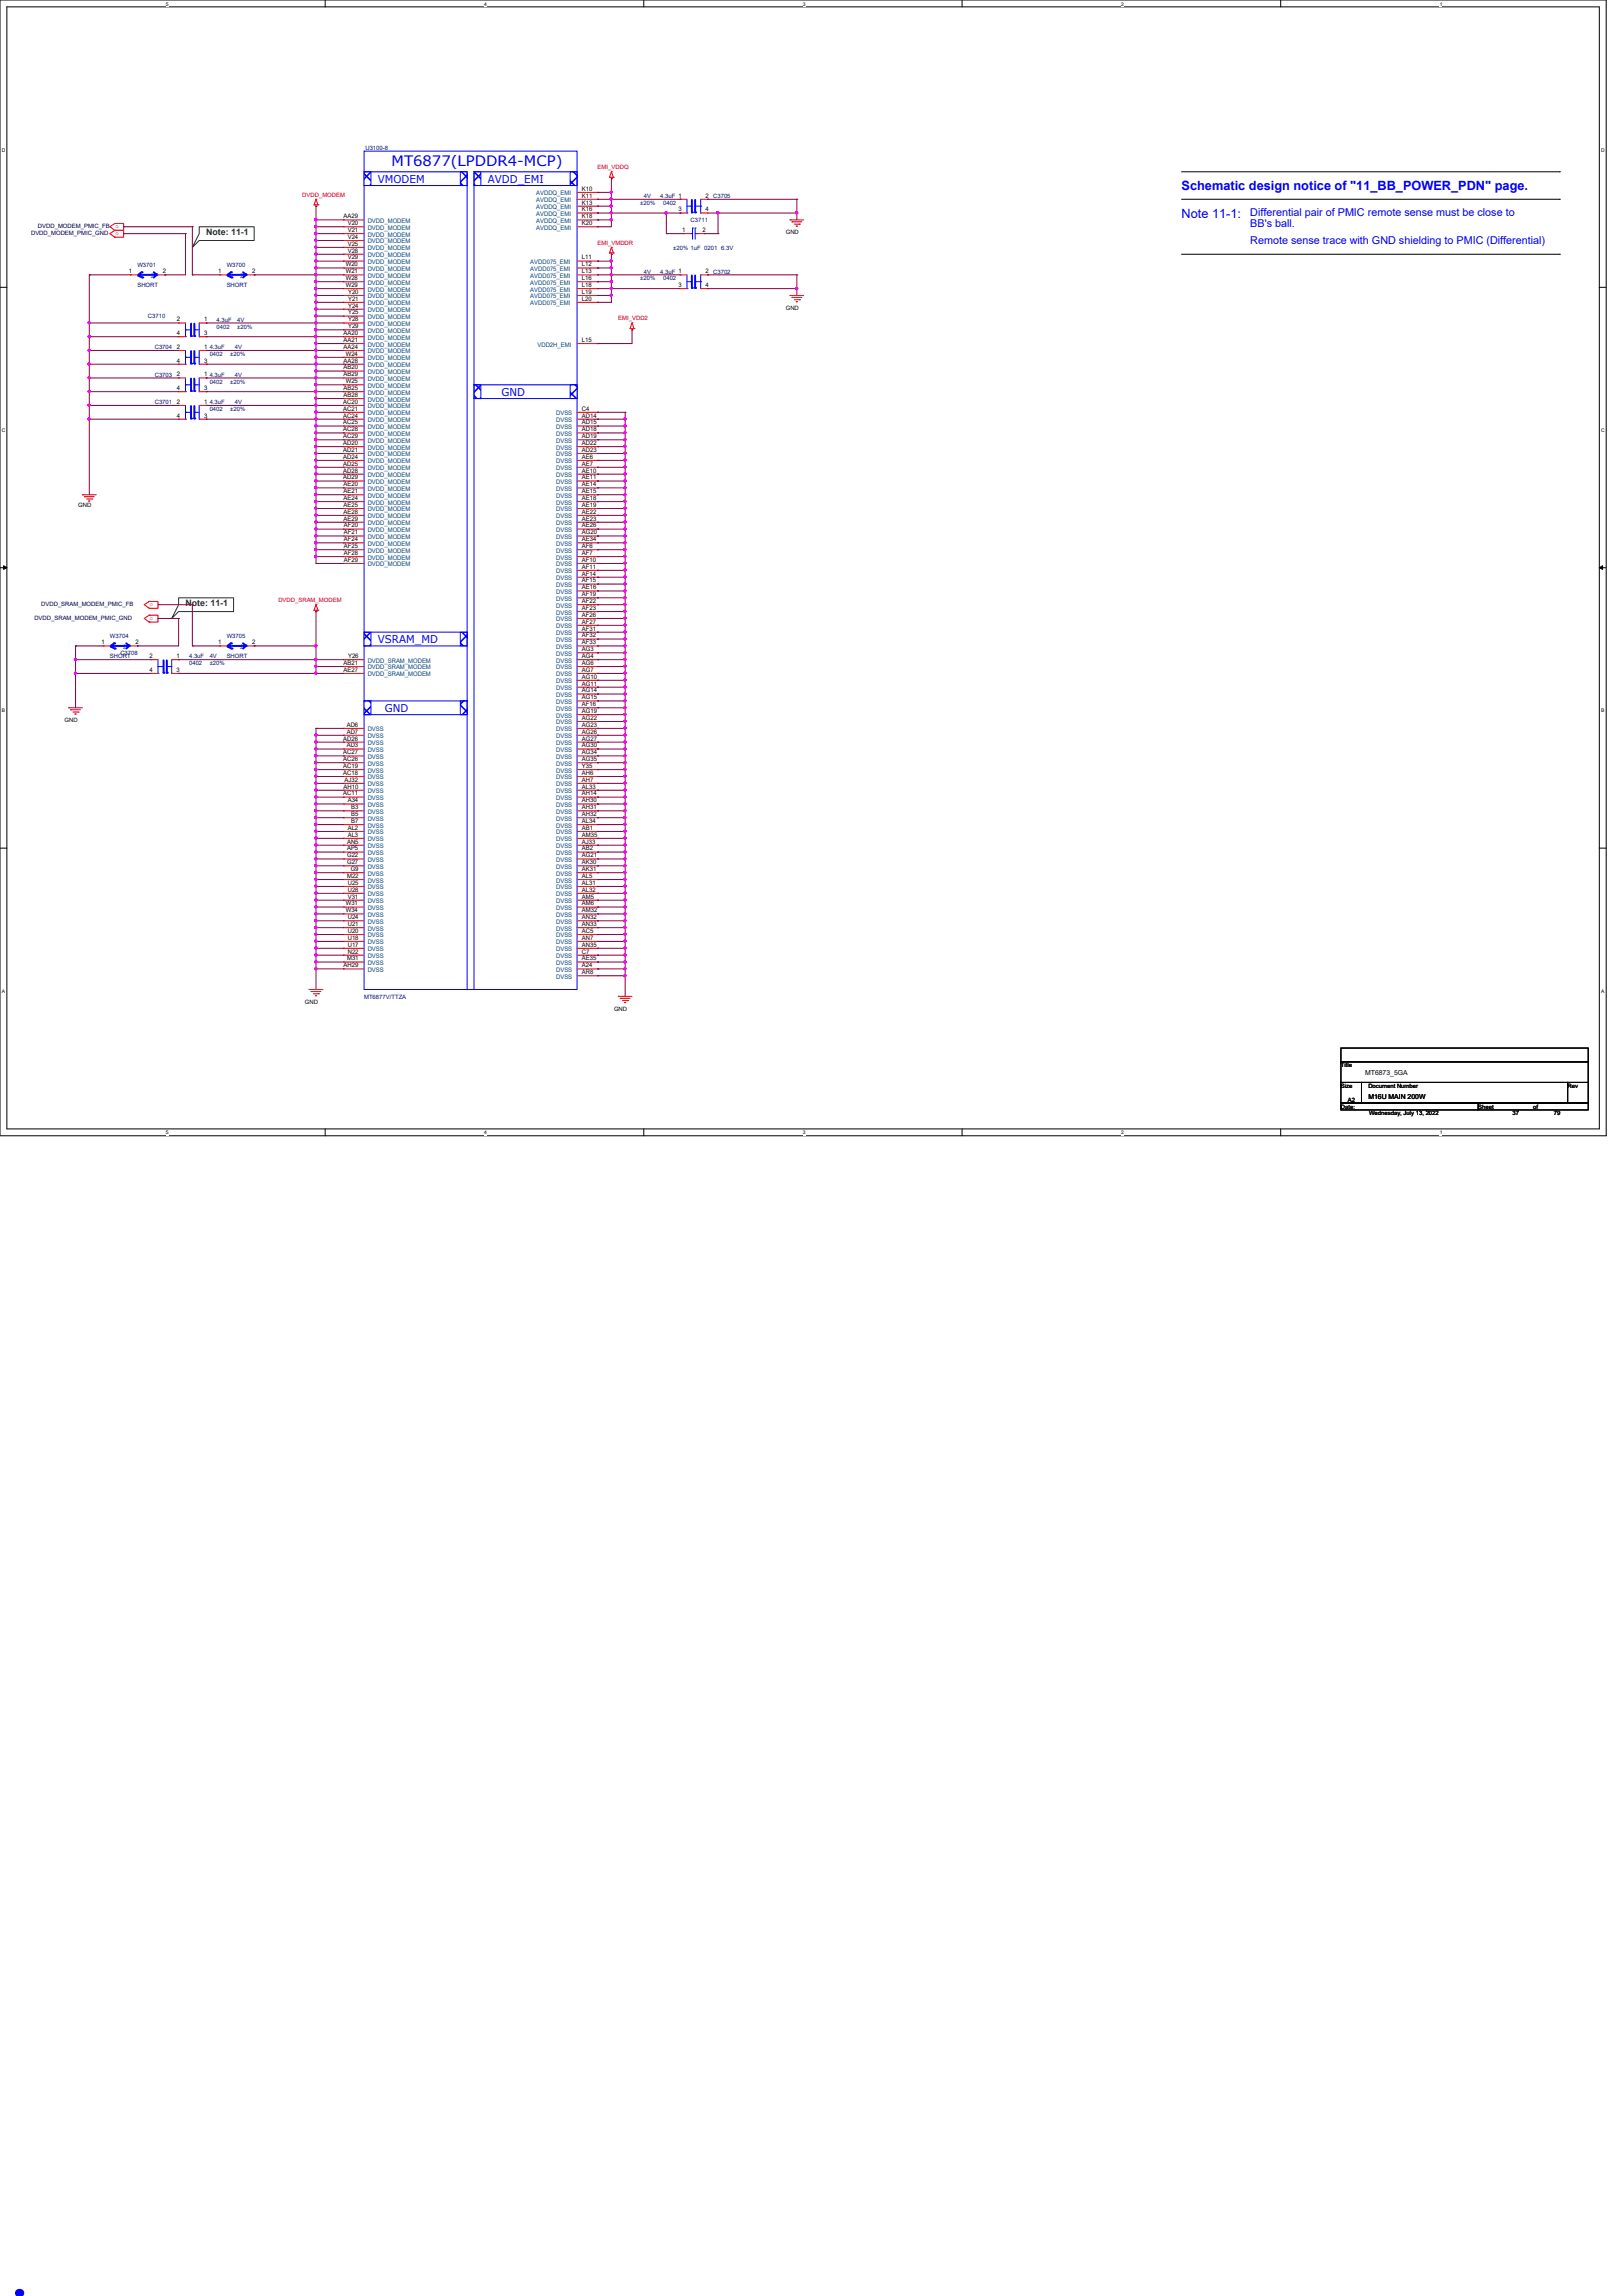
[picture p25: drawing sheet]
<svg xmlns="http://www.w3.org/2000/svg" width="210mm" height="297mm" viewBox="0 0 210 297" stroke-linecap="round" stroke-linejoin="round" font-family="sans-serif">
<defs><g id="words">
<text font-size="8.5" fill="#00f" x="0" y="297">.</text>
<text font-size="1.9" fill="#00f" x="50.7" y="21.4">MT6877(LPDDR4-MCP)</text>
<g font-size="1.7" fill="#00f">
<text x="152.9" y="24.6">Schematic design notice of &quot;11_BB_POWER_PDN&quot; page.</text>
<text x="152.9" y="28.2">Note 11-1:</text>
</g>
<g font-size="1.4" fill="#00f">
<text x="48.9" y="23.6">VMODEM</text>
<text x="63.1" y="23.6">AVDD_EMI</text>
<text x="161.8" y="28">Differential pair of PMIC remote sense must be close to</text>
<text x="161.8" y="29.4">BB's ball.</text>
<text x="161.8" y="31.5">Remote sense trace with GND shielding to PMIC (Differential)</text>
<text x="64.9" y="51.2">GND</text>
<text x="48.9" y="83.2">VSRAM_MD</text>
<text x="49.8" y="92.1">GND</text>
</g>
<g font-size="1.1" fill="#008000">
<text x="26.7" y="30.4">Note: 11-1</text>
<text x="24" y="78.4">Note: 11-1</text>
</g>
<g font-size=".9">
<text x="176.7" y="139.1">MT6873_5GA</text>
<text x="177.1" y="142.2">M16U MAIN 200W</text>
</g>
<g font-size=".8" fill="#000080">
<text x="47.3" y="19.4">U3100-8</text>
<text x="82.8" y="26.5">±20%</text>
<text x="83.3" y="25.6">4V</text>
<text x="85.4" y="25.6">4.3uF 1</text>
<text x="85.8" y="26.5">0402</text>
<text x="89.4" y="28.7">C3711</text>
<text x="92.3" y="25.6">C3705</text>
<text x="17.8" y="34.5">W3701</text>
<text x="29.3" y="34.5">W3700</text>
<text x="83.3" y="35.4">4V</text>
<text x="85.4" y="35.4">4.3uF 1</text>
<text x="87.1" y="32.3">±20% 1uF 0201 6.3V</text>
<text x="92.3" y="35.4">C3702</text>
<text x="17.8" y="37.2">SHORT</text>
<text x="19.1" y="41.2">C3710</text>
<text x="28" y="41.6">4.3uF</text>
<text x="29.3" y="37.2">SHORT</text>
<text x="30.7" y="41.6">4V</text>
<text x="82.8" y="36.3">±20%</text>
<text x="85.8" y="36.3">0402</text>
<text x="20" y="45.2">C3704</text>
<text x="27.1" y="45.2">4.3uF</text>
<text x="27.1" y="46.1">0402</text>
<text x="28" y="42.5">0402</text>
<text x="29.8" y="46.1">±20%</text>
<text x="30.4" y="45.2">4V</text>
<text x="30.7" y="42.5">±20%</text>
<text x="20" y="48.7">C3703</text>
<text x="20" y="52.3">C3701</text>
<text x="27.1" y="48.7">4.3uF</text>
<text x="27.1" y="52.3">4.3uF</text>
<text x="27.1" y="49.6">0402</text>
<text x="27.1" y="53.2">0402</text>
<text x="29.8" y="49.6">±20%</text>
<text x="29.8" y="53.2">±20%</text>
<text x="30.4" y="48.7">4V</text>
<text x="30.4" y="52.3">4V</text>
<text x="14.2" y="82.5">W3704</text>
<text x="29.3" y="82.5">W3705</text>
<text x="14.2" y="85.2">SHORT</text>
<text x="15.6" y="84.8">C3708</text>
<text x="24.5" y="85.2">4.3uF</text>
<text x="24.5" y="86.1">0402</text>
<text x="27.1" y="85.2">4V</text>
<text x="27.1" y="86.1">±20%</text>
<text x="29.3" y="85.2">SHORT</text>
<text x="47.1" y="129.2">MT6877V/TTZA</text>
</g>
<g font-size=".8" fill="#f00">
<text x="77.3" y="21.9">EMI_VDDQ</text>
<text x="14.9" y="29.5">o</text>
<text x="39.1" y="25.4">DVDD_MODEM</text>
<text x="14.9" y="30.4">o</text>
<text x="77.3" y="31.7">EMI_VMDDR</text>
<text x="80" y="41.4">EMI_VDD2</text>
<text x="36" y="77.9">DVDD_SRAM_MODEM</text>
<text x="19.4" y="78.4">o</text>
<text x="19.4" y="80.2">o</text>
</g>
<g font-size=".8" fill="#000040">
<text x="4.9" y="29.5">DVDD_MODEM_PMIC_FB</text>
<text x="4" y="30.4">DVDD_MODEM_PMIC_GND</text>
<text x="4.4" y="80.2">DVDD_SRAM_MODEM_PMIC_GND</text>
<text x="5.3" y="78.4">DVDD_SRAM_MODEM_PMIC_FB</text>
</g>
<g font-size=".8">
<text x="44.4" y="28.2">AA29</text>
<text x="45" y="29.1">V20</text>
<text x="75.3" y="24.7">K10</text>
<text x="75.3" y="25.6">K11</text>
<text x="75.3" y="26.5">K13</text>
<text x="75.3" y="27.3">K16</text>
<text x="75.3" y="28.2">K18</text>
<text x="75.3" y="29.1">K20</text>
<text x="87.8" y="27.3">3</text>
<text x="91.3" y="25.6">2</text>
<text x="91.3" y="27.3">4</text>
<text x="16.7" y="35.3">1</text>
<text x="21.1" y="35.3">2</text>
<text x="28.2" y="35.3">1</text>
<text x="32.6" y="35.3">2</text>
<text x="44.7" y="34.5">W20</text>
<text x="44.7" y="35.3">W21</text>
<text x="45" y="30">V21</text>
<text x="45" y="30.9">V24</text>
<text x="45" y="31.8">V25</text>
<text x="45" y="32.7">V28</text>
<text x="45" y="33.6">V29</text>
<text x="75.3" y="33.6">L11</text>
<text x="75.3" y="34.5">L12</text>
<text x="75.3" y="35.3">L13</text>
<text x="88.3" y="30">1</text>
<text x="90.9" y="30">2</text>
<text x="91.3" y="35.3">2</text>
<text x="101.7" y="30.3">GND</text>
<text x="22.9" y="41.6">2</text>
<text x="26.4" y="41.6">1</text>
<text x="44.7" y="36.2">W28</text>
<text x="44.7" y="37.1">W29</text>
<text x="45" y="38">Y20</text>
<text x="45" y="38.9">Y21</text>
<text x="45" y="39.8">Y24</text>
<text x="45" y="40.7">Y25</text>
<text x="45" y="41.6">Y28</text>
<text x="75.3" y="36.2">L16</text>
<text x="75.3" y="37.1">L18</text>
<text x="75.3" y="38">L19</text>
<text x="75.3" y="38.9">L20</text>
<text x="87.8" y="37.1">3</text>
<text x="91.3" y="37.1">4</text>
<text x="101.7" y="40.1">GND</text>
<text x="22.9" y="43.3">4</text>
<text x="22.9" y="45.1">2</text>
<text x="22.9" y="46.9">4</text>
<text x="26.4" y="43.3">3</text>
<text x="26.4" y="45.1">1</text>
<text x="26.4" y="46.9">3</text>
<text x="44.4" y="43.3">AA20</text>
<text x="44.4" y="44.2">AA21</text>
<text x="44.4" y="45.1">AA24</text>
<text x="44.4" y="46.9">AA28</text>
<text x="44.4" y="47.8">AB20</text>
<text x="44.7" y="46">W24</text>
<text x="45" y="42.5">Y29</text>
<text x="75.3" y="44.2">L15</text>
<text x="22.9" y="48.7">2</text>
<text x="22.9" y="50.5">4</text>
<text x="22.9" y="52.2">2</text>
<text x="26.4" y="48.7">1</text>
<text x="26.4" y="50.5">3</text>
<text x="26.4" y="52.2">1</text>
<text x="44.4" y="52.2">AC20</text>
<text x="44.4" y="53.1">AC21</text>
<text x="44.4" y="48.7">AB29</text>
<text x="44.4" y="50.5">AB25</text>
<text x="44.4" y="51.4">AB28</text>
<text x="44.7" y="49.6">W25</text>
<text x="75.3" y="53.1">C4</text>
<text x="22.9" y="54">4</text>
<text x="26.4" y="54">3</text>
<text x="44.4" y="54">AC24</text>
<text x="44.4" y="54.9">AC25</text>
<text x="44.4" y="55.8">AC28</text>
<text x="44.4" y="56.7">AC29</text>
<text x="44.4" y="57.6">AD20</text>
<text x="44.4" y="58.5">AD21</text>
<text x="44.4" y="59.4">AD24</text>
<text x="75.3" y="54">AD14</text>
<text x="75.3" y="54.9">AD15</text>
<text x="75.3" y="55.8">AD18</text>
<text x="75.3" y="56.7">AD19</text>
<text x="75.3" y="57.6">AD22</text>
<text x="75.3" y="58.5">AD23</text>
<text x="75.3" y="59.4">AE6</text>
<text x="10.1" y="65.6">GND</text>
<text x="44.4" y="60.2">AD25</text>
<text x="44.4" y="61.1">AD28</text>
<text x="44.4" y="62">AD29</text>
<text x="44.4" y="62.9">AE20</text>
<text x="44.4" y="63.8">AE21</text>
<text x="44.4" y="64.7">AE24</text>
<text x="44.4" y="65.6">AE25</text>
<text x="75.3" y="60.2">AE7</text>
<text x="75.3" y="61.1">AE10</text>
<text x="75.3" y="62">AE11</text>
<text x="75.3" y="62.9">AE14</text>
<text x="75.3" y="63.8">AE15</text>
<text x="75.3" y="64.7">AE18</text>
<text x="75.3" y="65.6">AE19</text>
<text x="44.4" y="66.5">AE28</text>
<text x="44.4" y="67.4">AE29</text>
<text x="44.5" y="68.2">AF20</text>
<text x="44.5" y="69.1">AF21</text>
<text x="44.5" y="70">AF24</text>
<text x="44.5" y="70.9">AF25</text>
<text x="44.5" y="71.8">AF28</text>
<text x="75.3" y="66.5">AE22</text>
<text x="75.3" y="67.4">AE23</text>
<text x="75.3" y="68.2">AE26</text>
<text x="75.3" y="69.1">AG20</text>
<text x="75.3" y="70">AE34</text>
<text x="75.3" y="70.9">AF6</text>
<text x="75.3" y="71.8">AF7</text>
<text x="44.5" y="72.7">AF29</text>
<text x="75.3" y="72.7">AF10</text>
<text x="75.3" y="73.6">AF11</text>
<text x="75.3" y="74.5">AF14</text>
<text x="75.3" y="75.4">AF15</text>
<text x="75.3" y="76.2">AE16</text>
<text x="75.3" y="77.1">AF19</text>
<text x="13.1" y="83.4">1</text>
<text x="17.5" y="83.4">2</text>
<text x="28.2" y="83.4">1</text>
<text x="32.6" y="83.4">2</text>
<text x="75.3" y="78">AF22</text>
<text x="75.3" y="78.9">AF23</text>
<text x="75.3" y="79.8">AF26</text>
<text x="75.3" y="80.7">AF27</text>
<text x="75.3" y="81.6">AF31</text>
<text x="75.3" y="82.5">AF32</text>
<text x="75.3" y="83.4">AF33</text>
<text x="19.3" y="85.1">2</text>
<text x="19.3" y="86.9">4</text>
<text x="22.9" y="85.1">1</text>
<text x="22.9" y="86.9">3</text>
<text x="44.4" y="86">AB21</text>
<text x="44.4" y="86.9">AE27</text>
<text x="45" y="85.1">Y26</text>
<text x="75.3" y="84.2">AG3</text>
<text x="75.3" y="85.1">AG4</text>
<text x="75.3" y="86">AG6</text>
<text x="75.3" y="86.9">AG7</text>
<text x="75.3" y="87.8">AG10</text>
<text x="75.3" y="88.7">AG11</text>
<text x="75.3" y="89.6">AG14</text>
<text x="8.3" y="93.4">GND</text>
<text x="44.4" y="95.8">AD26</text>
<text x="44.9" y="94">AD6</text>
<text x="44.9" y="94.9">AD7</text>
<text x="75.3" y="91.4">AF16</text>
<text x="75.3" y="92.2">AG19</text>
<text x="75.3" y="93.1">AG22</text>
<text x="75.3" y="94">AG23</text>
<text x="75.3" y="94.9">AG26</text>
<text x="75.3" y="95.8">AG27</text>
<text x="75.3" y="90.5">AG15</text>
<text x="44.4" y="100.2">AC18</text>
<text x="44.4" y="99.4">AC19</text>
<text x="44.4" y="98.5">AC26</text>
<text x="44.4" y="97.6">AC27</text>
<text x="44.6" y="101.1">AJ32</text>
<text x="44.9" y="96.7">AD3</text>
<text x="75.3" y="96.7">AG30</text>
<text x="75.3" y="97.6">AG34</text>
<text x="75.3" y="98.5">AG35</text>
<text x="75.3" y="99.4">Y35</text>
<text x="75.3" y="100.2">AH6</text>
<text x="75.3" y="101.1">AH7</text>
<text x="44.4" y="102.9">AC11</text>
<text x="44.4" y="102">AH10</text>
<text x="45" y="103.8">A34</text>
<text x="45" y="107.4">AL2</text>
<text x="45.5" y="104.7">B3</text>
<text x="45.5" y="105.6">B5</text>
<text x="45.5" y="106.5">B7</text>
<text x="75.3" y="102">AL33</text>
<text x="75.3" y="102.9">AH14</text>
<text x="75.3" y="103.8">AH30</text>
<text x="75.3" y="104.7">AH31</text>
<text x="75.3" y="105.6">AH32</text>
<text x="75.3" y="106.5">AL34</text>
<text x="75.3" y="107.4">AB1</text>
<text x="44.9" y="109.1">AN5</text>
<text x="44.9" y="110">AP5</text>
<text x="44.9" y="110.9">G22</text>
<text x="44.9" y="111.8">G27</text>
<text x="44.9" y="113.6">M22</text>
<text x="45" y="108.2">AL3</text>
<text x="45.4" y="112.7">G9</text>
<text x="75.3" y="108.2">AM35</text>
<text x="75.3" y="109.1">AJ33</text>
<text x="75.3" y="110">AB2</text>
<text x="75.3" y="110.9">AG21</text>
<text x="75.3" y="111.8">AK30</text>
<text x="75.3" y="112.7">AK31</text>
<text x="75.3" y="113.6">AL5</text>
<text x="44.7" y="117.1">W31</text>
<text x="44.7" y="118">W34</text>
<text x="45" y="114.5">U25</text>
<text x="45" y="115.4">U28</text>
<text x="45" y="116.2">V31</text>
<text x="45" y="118.9">U24</text>
<text x="45" y="119.8">U21</text>
<text x="75.3" y="114.5">AL31</text>
<text x="75.3" y="115.4">AL32</text>
<text x="75.3" y="116.2">AM5</text>
<text x="75.3" y="117.1">AM6</text>
<text x="75.3" y="118">AM32</text>
<text x="75.3" y="118.9">AN32</text>
<text x="75.3" y="119.8">AN33</text>
<text x="44.4" y="125.1">AH29</text>
<text x="44.9" y="124.2">M31</text>
<text x="45" y="120.7">U20</text>
<text x="45" y="121.6">U18</text>
<text x="45" y="122.5">U17</text>
<text x="45" y="123.4">N22</text>
<text x="75.3" y="120.7">AC5</text>
<text x="75.3" y="121.6">AN7</text>
<text x="75.3" y="122.5">AN35</text>
<text x="75.3" y="123.4">C7</text>
<text x="75.3" y="124.2">AE35</text>
<text x="75.3" y="125.1">A24</text>
<text x="39.5" y="129.9">GND</text>
<text x="75.3" y="126">AR8</text>
<text x="79.5" y="130.8">GND</text>
<text x="173.5" y="138.1">Title</text>
<text x="173.5" y="140.8">Size</text>
<text x="173.5" y="143.4">Date:</text>
<text x="174.4" y="142.5">A2</text>
<text x="177.1" y="140.8">Document Number</text>
<text x="191.3" y="143.4">Sheet</text>
<text x="198.4" y="143.4">of</text>
<text x="202.9" y="140.8">Rev</text>
<text x="177.2" y="144.3">Wednesday, July 13, 2022</text>
<text x="195.7" y="144.3">37</text>
<text x="201.1" y="144.3">79</text>
</g>
<g font-size=".8" fill="#004080">
<text x="47.6" y="28.8">DVDD_MODEM</text>
<text x="47.6" y="29.7">DVDD_MODEM</text>
<text x="69.4" y="25.3">AVDDQ_EMI</text>
<text x="69.4" y="26.2">AVDDQ_EMI</text>
<text x="69.4" y="27.1">AVDDQ_EMI</text>
<text x="69.4" y="27.9">AVDDQ_EMI</text>
<text x="69.4" y="28.8">AVDDQ_EMI</text>
<text x="69.4" y="29.7">AVDDQ_EMI</text>
<text x="18.2" y="35.9">1</text>
<text x="19.5" y="35.9">2</text>
<text x="29.8" y="35.9">1</text>
<text x="31.1" y="35.9">2</text>
<text x="47.6" y="30.6">DVDD_MODEM</text>
<text x="47.6" y="31.5">DVDD_MODEM</text>
<text x="47.6" y="32.4">DVDD_MODEM</text>
<text x="47.6" y="33.3">DVDD_MODEM</text>
<text x="47.6" y="34.2">DVDD_MODEM</text>
<text x="47.6" y="35.1">DVDD_MODEM</text>
<text x="47.6" y="35.9">DVDD_MODEM</text>
<text x="68.6" y="34.2">AVDD075_EMI</text>
<text x="68.6" y="35.1">AVDD075_EMI</text>
<text x="68.6" y="35.9">AVDD075_EMI</text>
<text x="47.6" y="36.8">DVDD_MODEM</text>
<text x="47.6" y="37.7">DVDD_MODEM</text>
<text x="47.6" y="38.6">DVDD_MODEM</text>
<text x="47.6" y="39.5">DVDD_MODEM</text>
<text x="47.6" y="40.4">DVDD_MODEM</text>
<text x="47.6" y="41.3">DVDD_MODEM</text>
<text x="68.6" y="36.8">AVDD075_EMI</text>
<text x="68.6" y="37.7">AVDD075_EMI</text>
<text x="68.6" y="38.6">AVDD075_EMI</text>
<text x="68.6" y="39.5">AVDD075_EMI</text>
<text x="47.6" y="42.2">DVDD_MODEM</text>
<text x="47.6" y="43.1">DVDD_MODEM</text>
<text x="47.6" y="43.9">DVDD_MODEM</text>
<text x="47.6" y="44.8">DVDD_MODEM</text>
<text x="47.6" y="45.7">DVDD_MODEM</text>
<text x="47.6" y="46.6">DVDD_MODEM</text>
<text x="47.6" y="47.5">DVDD_MODEM</text>
<text x="69.6" y="44.8">VDD2H_EMI</text>
<text x="47.6" y="49.3">DVDD_MODEM</text>
<text x="47.6" y="48.4">DVDD_MODEM</text>
<text x="47.6" y="50.2">DVDD_MODEM</text>
<text x="47.6" y="51.1">DVDD_MODEM</text>
<text x="47.6" y="51.9">DVDD_MODEM</text>
<text x="47.6" y="52.8">DVDD_MODEM</text>
<text x="47.6" y="53.7">DVDD_MODEM</text>
<text x="72" y="53.7">DVSS</text>
<text x="47.6" y="54.6">DVDD_MODEM</text>
<text x="47.6" y="55.5">DVDD_MODEM</text>
<text x="47.6" y="56.4">DVDD_MODEM</text>
<text x="47.6" y="57.3">DVDD_MODEM</text>
<text x="47.6" y="58.2">DVDD_MODEM</text>
<text x="47.6" y="59.1">DVDD_MODEM</text>
<text x="47.6" y="59.9">DVDD_MODEM</text>
<text x="72" y="54.6">DVSS</text>
<text x="72" y="55.5">DVSS</text>
<text x="72" y="56.4">DVSS</text>
<text x="72" y="57.3">DVSS</text>
<text x="72" y="58.2">DVSS</text>
<text x="72" y="59.1">DVSS</text>
<text x="72" y="59.9">DVSS</text>
<text x="47.6" y="60.8">DVDD_MODEM</text>
<text x="47.6" y="61.7">DVDD_MODEM</text>
<text x="47.6" y="62.6">DVDD_MODEM</text>
<text x="47.6" y="63.5">DVDD_MODEM</text>
<text x="47.6" y="64.4">DVDD_MODEM</text>
<text x="47.6" y="65.3">DVDD_MODEM</text>
<text x="72" y="60.8">DVSS</text>
<text x="72" y="61.7">DVSS</text>
<text x="72" y="62.6">DVSS</text>
<text x="72" y="63.5">DVSS</text>
<text x="72" y="64.4">DVSS</text>
<text x="72" y="65.3">DVSS</text>
<text x="47.6" y="66.2">DVDD_MODEM</text>
<text x="47.6" y="67.1">DVDD_MODEM</text>
<text x="47.6" y="67.9">DVDD_MODEM</text>
<text x="47.6" y="68.8">DVDD_MODEM</text>
<text x="47.6" y="69.7">DVDD_MODEM</text>
<text x="47.6" y="70.6">DVDD_MODEM</text>
<text x="47.6" y="71.5">DVDD_MODEM</text>
<text x="72" y="66.2">DVSS</text>
<text x="72" y="67.1">DVSS</text>
<text x="72" y="67.9">DVSS</text>
<text x="72" y="68.8">DVSS</text>
<text x="72" y="69.7">DVSS</text>
<text x="72" y="70.6">DVSS</text>
<text x="72" y="71.5">DVSS</text>
<text x="47.6" y="72.4">DVDD_MODEM</text>
<text x="47.6" y="73.3">DVDD_MODEM</text>
<text x="72" y="72.4">DVSS</text>
<text x="72" y="73.3">DVSS</text>
<text x="72" y="74.2">DVSS</text>
<text x="72" y="75.1">DVSS</text>
<text x="72" y="75.9">DVSS</text>
<text x="72" y="76.8">DVSS</text>
<text x="72" y="77.7">DVSS</text>
<text x="14.7" y="83.9">1</text>
<text x="16" y="83.9">2</text>
<text x="29.8" y="83.9">1</text>
<text x="31.1" y="83.9">2</text>
<text x="72" y="78.6">DVSS</text>
<text x="72" y="79.5">DVSS</text>
<text x="72" y="80.4">DVSS</text>
<text x="72" y="81.3">DVSS</text>
<text x="72" y="82.2">DVSS</text>
<text x="72" y="83.1">DVSS</text>
<text x="72" y="83.9">DVSS</text>
<text x="47.6" y="85.7">DVDD_SRAM_MODEM</text>
<text x="47.6" y="86.6">DVDD_SRAM_MODEM</text>
<text x="47.6" y="87.5">DVDD_SRAM_MODEM</text>
<text x="72" y="84.8">DVSS</text>
<text x="72" y="85.7">DVSS</text>
<text x="72" y="86.6">DVSS</text>
<text x="72" y="87.5">DVSS</text>
<text x="72" y="88.4">DVSS</text>
<text x="72" y="89.3">DVSS</text>
<text x="47.6" y="94.6">DVSS</text>
<text x="47.6" y="95.5">DVSS</text>
<text x="72" y="91.9">DVSS</text>
<text x="72" y="92.8">DVSS</text>
<text x="72" y="93.7">DVSS</text>
<text x="72" y="94.6">DVSS</text>
<text x="72" y="95.5">DVSS</text>
<text x="72" y="90.2">DVSS</text>
<text x="72" y="91.1">DVSS</text>
<text x="47.6" y="101.7">DVSS</text>
<text x="47.6" y="100.8">DVSS</text>
<text x="47.6" y="99.9">DVSS</text>
<text x="47.6" y="99.1">DVSS</text>
<text x="47.6" y="98.2">DVSS</text>
<text x="47.6" y="97.3">DVSS</text>
<text x="47.6" y="96.4">DVSS</text>
<text x="72" y="96.4">DVSS</text>
<text x="72" y="97.3">DVSS</text>
<text x="72" y="98.2">DVSS</text>
<text x="72" y="99.1">DVSS</text>
<text x="72" y="99.9">DVSS</text>
<text x="72" y="100.8">DVSS</text>
<text x="72" y="101.7">DVSS</text>
<text x="47.6" y="104.4">DVSS</text>
<text x="47.6" y="105.3">DVSS</text>
<text x="47.6" y="106.2">DVSS</text>
<text x="47.6" y="107.1">DVSS</text>
<text x="47.6" y="103.5">DVSS</text>
<text x="47.6" y="102.6">DVSS</text>
<text x="47.6" y="108">DVSS</text>
<text x="72" y="102.6">DVSS</text>
<text x="72" y="103.5">DVSS</text>
<text x="72" y="104.4">DVSS</text>
<text x="72" y="105.3">DVSS</text>
<text x="72" y="106.2">DVSS</text>
<text x="72" y="107.1">DVSS</text>
<text x="72" y="108">DVSS</text>
<text x="47.6" y="108.8">DVSS</text>
<text x="47.6" y="109.7">DVSS</text>
<text x="47.6" y="110.6">DVSS</text>
<text x="47.6" y="111.5">DVSS</text>
<text x="47.6" y="112.4">DVSS</text>
<text x="47.6" y="113.3">DVSS</text>
<text x="72" y="108.8">DVSS</text>
<text x="72" y="109.7">DVSS</text>
<text x="72" y="110.6">DVSS</text>
<text x="72" y="111.5">DVSS</text>
<text x="72" y="112.4">DVSS</text>
<text x="72" y="113.3">DVSS</text>
<text x="47.6" y="114.2">DVSS</text>
<text x="47.6" y="115.1">DVSS</text>
<text x="47.6" y="116">DVSS</text>
<text x="47.6" y="116.8">DVSS</text>
<text x="47.6" y="117.7">DVSS</text>
<text x="47.6" y="118.6">DVSS</text>
<text x="47.6" y="119.5">DVSS</text>
<text x="72" y="114.2">DVSS</text>
<text x="72" y="115.1">DVSS</text>
<text x="72" y="116">DVSS</text>
<text x="72" y="116.8">DVSS</text>
<text x="72" y="117.7">DVSS</text>
<text x="72" y="118.6">DVSS</text>
<text x="72" y="119.5">DVSS</text>
<text x="47.6" y="120.4">DVSS</text>
<text x="47.6" y="121.3">DVSS</text>
<text x="47.6" y="122.2">DVSS</text>
<text x="47.6" y="123.1">DVSS</text>
<text x="47.6" y="124">DVSS</text>
<text x="47.6" y="124.8">DVSS</text>
<text x="47.6" y="125.7">DVSS</text>
<text x="72" y="120.4">DVSS</text>
<text x="72" y="121.3">DVSS</text>
<text x="72" y="122.2">DVSS</text>
<text x="72" y="123.1">DVSS</text>
<text x="72" y="124">DVSS</text>
<text x="72" y="124.8">DVSS</text>
<text x="72" y="125.7">DVSS</text>
<text x="72" y="126.6">DVSS</text>
</g>
<g font-size=".6">
<text x="21.5" y=".7">5</text>
<text x="62.7" y=".7">4</text>
<text x="103.9" y=".7">3</text>
<text x="145.1" y=".7">2</text>
<text x="186.3" y=".7">1</text>
<text x=".3" y="19.6">D</text>
<text x="207.2" y="19.6">D</text>
<text x=".3" y="55.9">C</text>
<text x="207.2" y="55.9">C</text>
<text x=".3" y="92.2">B</text>
<text x="207.2" y="92.2">B</text>
<text x=".3" y="128.4">A</text>
<text x="207.2" y="128.4">A</text>
<text x="21.5" y="146.8">5</text>
<text x="62.7" y="146.8">4</text>
<text x="103.9" y="146.8">3</text>
<text x="145.1" y="146.8">2</text>
<text x="186.3" y="146.8">1</text>
</g>
</g></defs>
<path d="M0 0h207.9v146.9h-207.9zM.9 .9h206.1v145.1h-206.1z" fill="none" stroke="#000" stroke-width=".13"/>
<g fill="#fff">
<path d="M21.5 .1h.3v.7h-.3z"/>
<path d="M21.5 146.2h.3v.7h-.3z"/>
</g>
<path d="M42.1 0v.9M42.1 146v.9" fill="none" stroke="#000" stroke-width=".13"/>
<g fill="#fff">
<path d="M62.7 .1h.3v.7h-.3z"/>
<path d="M62.7 146.2h.3v.7h-.3z"/>
</g>
<path d="M83.3 0v.9M83.3 146v.9" fill="none" stroke="#000" stroke-width=".13"/>
<g fill="#fff">
<path d="M103.9 .1h.3v.7h-.3z"/>
<path d="M103.9 146.2h.3v.7h-.3z"/>
</g>
<path d="M124.5 0v.9M124.5 146v.9" fill="none" stroke="#000" stroke-width=".13"/>
<g fill="#fff">
<path d="M145.1 .1h.3v.7h-.3z"/>
<path d="M145.1 146.2h.3v.7h-.3z"/>
</g>
<path d="M165.7 0v.9M165.7 146v.9" fill="none" stroke="#000" stroke-width=".13"/>
<g fill="#fff">
<path d="M186.3 .1h.3v.7h-.3z"/>
<path d="M186.3 146.2h.3v.7h-.3z"/>
<path d="M.3 19h.4v.7h-.4z"/>
<path d="M207.2 19h.5v.7h-.5z"/>
<path d="M.3 55.3h.4v.7h-.4z"/>
<path d="M207.2 55.3h.5v.7h-.5z"/>
</g>
<path d="M0 37.2h.9M207 37.2h.9" fill="none" stroke="#000" stroke-width=".13"/>
<g fill="#fff">
<path d="M.3 91.6h.4v.7h-.4z"/>
<path d="M207.2 91.6h.4v.7h-.4z"/>
</g>
<path d="M0 73.4h.9M.5 73.2l.4 .2-.4 .3zM207 73.4l.4-.2v.5zM207 73.4h.9" fill="none" stroke="#000" stroke-width=".13"/>
<path d="M.5 73.2l.4 .2-.4 .3zM207 73.4l.4-.2v.5z" fill="#000"/>
<g fill="#fff">
<path d="M.3 127.8h.3v.8h-.3z"/>
<path d="M207.2 127.8h.4v.8h-.4z"/>
</g>
<g fill="none" stroke="#000" stroke-width=".13">
<path d="M152.9 22.2h48.9M152.9 25.8h48.9M152.9 32.9h48.9M201.8 22.2h.1M201.8 25.8h.1M201.8 32.9h.1M0 109.7h.9M207 109.7h.9M173.5 135.6h32v1.8h-32zM173.5 137.4h32v2.6h-32zM173.5 140h2.7v2.7h-2.7zM173.5 142.7h17.8v.9h-17.8z"/>
<path d="M176.2 140h26.7v2.7h-26.7zM191.3 142.7h14.2v.9h-14.2zM202.9 140h2.6v2.7h-2.6z"/>
</g>
<path d="M25.8 29.3h7.1v1.8h-7.1l-.9 .9 .9-1.8zM23.1 77.3h7.1v1.8h-7.1l-.9 .9 .9-1.8z" fill="none" stroke="#008000" stroke-width=".13"/>
<g fill="none" stroke="#f00" stroke-width=".13">
<path d="M14.9 28.9h.1M14.9 29.8h.1M14.9 28.9h1.1v.9h-1.1M14.9 30.7h.1M14.9 29.8h1.1v.9h-1.1M14.9 28.9l-.7 .4 .7 .5M14.9 29.8l-.7 .4 .7 .5M16.9 35.6h.1M16.9 35.6h.9M20.4 35.6h.9M21.3 35.6h.1M28.4 35.6h.1"/>
<path d="M28.4 35.6h.9M32 35.6h.9M32.9 35.6h.1M40.6 26.5h.1M40.6 26.5h.5M40.9 26.7h.1M40.9 25.8h.1M40.9 26.5v.2M40.9 25.8l-.3 .7M40.9 25.8l.2 .7M41.1 26.5h.1M78.9 32.7h.1"/>
<path d="M78.9 22.9h.1M78.9 32.7h.5M78.9 22.9h.5M79.1 32.9h.1M79.1 32h.1M79.1 23.1h.1M79.1 22.2h.1M79.1 22.9v.2M79.1 32.7v.2M79.1 32l-.2 .7M79.1 32l.3 .7M79.1 22.2l-.2 .7"/>
<path d="M79.1 22.2l.3 .7M79.4 32.7h.1M79.4 22.9h.1M88 35.6h.1M88 37.3h.1M88 35.6h.9M88 37.3h.9M88.5 30.2h.1M88.5 30.2h.9M90.3 30.2h.8M90.7 35.6h.9M90.7 37.3h.9"/>
<path d="M91.1 30.2h.1M91.6 35.6h.1M91.6 37.3h.1M102.2 38.2h.1M102.2 28.4h.1M102.2 38.2h1.8M102.2 28.4h1.8M102.5 38.5h.1M102.5 28.7h.1M102.5 38.5h1.3M102.5 28.7h1.3M102.8 38.8h.7"/>
<path d="M102.8 29h.7M103 39h.1M103 29.3h.1M103 39h.2M103 29.3h.2M103.5 38.8h.1M103.5 29h.1M23.1 48.9h.1M23.1 50.7h.1M23.1 41.8h.1M23.1 43.6h.1M23.1 52.5h.1"/>
<path d="M23.1 54.2h.1M23.1 48.9h.9M23.1 50.7h.9M23.1 41.8h.9M23.1 43.6h.9M23.1 52.5h.9M23.1 54.2h.9M25.8 48.9h.9M25.8 50.7h.9M25.8 41.8h.9M25.8 43.6h.9M25.8 52.5h.9"/>
<path d="M25.8 54.2h.9M26.7 48.9h.1M26.7 50.7h.1M26.7 41.8h.1M26.7 43.6h.1M26.7 52.5h.1M26.7 54.2h.1M81.5 42.5h.1M81.5 42.5h.5M81.8 42.7h.1M81.8 41.8h.1M81.8 42.5v.2"/>
<path d="M81.8 41.8l-.3 .7M81.8 41.8l.2 .7M82 42.5h.1M10.7 64h.1M10.7 64h1.7M10.9 64.3h.1M10.9 64.3h1.3M11.2 64.6h.7M11.5 64.8h.1M11.9 64.6h.1M19.3 77.8h.1M19.3 78.7h.1"/>
<path d="M19.3 77.8h1.1v.9h-1.1M19.3 79.6h.1M19.3 79.6h1.1v.9h-1.1M19.3 77.8l-.6 .4 .6 .5M19.3 79.6l-.6 .4 .6 .5M40.6 79h.1M40.6 79h.5M40.9 79.1h.1M40.9 78.2h.1M40.9 79v.1M40.9 78.2l-.3 .8M40.9 78.2l.2 .8"/>
<path d="M41.1 79h.1M8.9 91.6h.1M8.9 91.6h1.8M9.1 91.8h.1M9.1 91.8h1.3M9.4 92.1h.7M9.7 92.4h.1M9.7 92.4h.2M10.1 92.1h.1M13.3 83.6h.1M13.3 83.6h.9M16.9 83.6h.9"/>
<path d="M17.8 83.6h.1M19.3 80.5h.1M19.6 85.3h.1M19.6 87.1h.1M19.6 85.3h.8M19.6 87.1h.8M22.2 85.3h.9M22.2 87.1h.9M23.1 85.3h.1M23.1 87.1h.1M28.4 83.6h.1M28.4 83.6h.9"/>
<path d="M32 83.6h.9M32.9 83.6h.1M40 128h.1M40 128h1.8M40.3 128.3h.1M40.3 128.3h1.2M40.6 128.6h.6M40.8 128.8h.1M40.8 128.8h.2M41.2 128.6h.1M80 128.9h.1M80 128.9h1.8"/>
<path d="M80.3 129.2h.1M80.3 129.2h1.2M80.6 129.5h.6M80.8 129.7h.1M80.8 129.7h.2M81.2 129.5h.1"/>
</g>
<g fill="none" stroke="#00f" stroke-width=".25">
<path d="M17.9 35.6l.5 .3M18 35.6h2M18.3 35.2h.1M18.3 35.2l-.4 .4M18.4 35.9h.1M19.9 35.2l.3 .3M20 35.6h.1M20.2 35.5h.1M20.3 35.6h.1M20.3 35.6l-.4 .3M29.4 35.6l.6 .3M29.6 35.6h2"/>
<path d="M29.9 35.2h.1M29.9 35.2l-.5 .4M30 35.9h.1M31.5 35.2l.2 .3M31.6 35.6h.1M31.7 35.5h.1M31.8 35.6h.1M31.8 35.6l-.3 .3M89.5 37.3h.1M89.5 35.6v1.7M90 37.3h.1M90 35.6v1.7"/>
<path d="M24.7 50.6h.1M24.7 43.5h.1M24.7 54.1h.1M24.7 41.9v1.6M24.7 49v1.6M24.7 52.5v1.6M25.1 50.6h.1M25.1 43.5h.1M25.1 54.1h.1M25.1 41.9v1.6M25.1 49v1.6M25.1 52.5v1.6"/>
<path d="M14.3 83.7l.6 .2M14.5 83.6h2M14.8 83.2h.1M14.8 83.2l-.5 .4M14.9 83.9h.1M16.3 83.2l.3 .3M16.5 83.6h.1M16.6 83.5h.1M16.7 83.6h.1M16.7 83.6l-.4 .3M21.2 87h.1M21.2 85.4v1.6"/>
<path d="M21.6 87h.1M21.6 85.4v1.6M29.4 83.7l.6 .2M29.6 83.6h2M29.9 83.2h.1M29.9 83.2l-.5 .4M30 83.9h.1M31.5 83.2l.2 .3M31.6 83.6h.1M31.7 83.5h.1M31.8 83.6h.1M31.8 83.6l-.3 .3"/>
</g>
<g fill="none" stroke="#00f" stroke-width=".13">
<path d="M88.9 37.3h.1M88.9 36.4h.6M88.9 35.6v1.7M89.4 30.2h.1M89.4 30.2h.2M89.5 36.4h.1M89.6 29.5h.1M89.6 29.5v1.4M90 29.5h.1M90 29.5v1.4M90 30.2h.3M90 36.4h.7"/>
<path d="M90.3 30.2h.1M90.7 37.3h.1M90.7 36.4h.1M90.7 35.6v1.7M24 50.7h.1M24 49.8h.1M24 43.6h.1M24 42.7h.1M24 54.2h.1M24 53.3h.1M24 41.8v1.8M24 48.9v1.8"/>
<path d="M24 52.5v1.7M24 49.8h.6M24 42.7h.6M24 53.3h.6M25.2 49.8h.1M25.2 42.7h.1M25.2 53.3h.1M25.2 49.8h.6M25.2 42.7h.6M25.2 53.3h.6M25.8 50.7h.1M25.8 43.6h.1"/>
<path d="M25.8 54.2h.1M25.8 41.8v1.8M25.8 48.9v1.8M25.8 52.5v1.7M20.4 87.1h.1M20.4 86.2h.1M20.4 85.3v1.8M20.4 86.2h.7M21.7 86.2h.1M21.7 86.2h.5M22.2 87.1h.1M22.2 85.3v1.8"/>
</g>
<path d="M73.8 22.2h.9v1.8h-.9z" fill-rule="evenodd" fill="#fff"/>
<path d="M73.8 22.2h.9v1.8h-.9z" fill-rule="evenodd" fill="#00f"/>
<path d="M47.1 19.6h27.6v108.4h-27.6zM73.8 22.2h.9v1.8h-.9z" fill="none" stroke="#00f" stroke-width=".13"/>
<path d="M61.3 22.2h.9v1.8h-.9z" fill-rule="evenodd" fill="#fff"/>
<path d="M61.3 22.2h.9v1.8h-.9z" fill-rule="evenodd" fill="#00f"/>
<path d="M61.3 22.2h.9v1.8h-.9z" fill="none" stroke="#00f" stroke-width=".13"/>
<path d="M47.1 22.2h.9v1.8h-.9z" fill-rule="evenodd" fill="#fff"/>
<path d="M47.1 22.2h.9v1.8h-.9z" fill-rule="evenodd" fill="#00f"/>
<path d="M47.1 22.2h.9v1.8h-.9z" fill="none" stroke="#00f" stroke-width=".13"/>
<path d="M59.6 22.2h.9v1.8h-.9z" fill-rule="evenodd" fill="#fff"/>
<path d="M59.6 22.2h.9v1.8h-.9z" fill-rule="evenodd" fill="#00f"/>
<path d="M59.6 22.2h.9v1.8h-.9z" fill="none" stroke="#00f" stroke-width=".13"/>
<path d="M59.6 81.8h.9v1.8h-.9z" fill-rule="evenodd" fill="#fff"/>
<path d="M59.6 81.8h.9v1.8h-.9z" fill-rule="evenodd" fill="#00f"/>
<path d="M59.6 81.8h.9v1.8h-.9z" fill="none" stroke="#00f" stroke-width=".13"/>
<path d="M47.1 81.8h.9v1.8h-.9z" fill-rule="evenodd" fill="#fff"/>
<path d="M47.1 81.8h.9v1.8h-.9z" fill-rule="evenodd" fill="#00f"/>
<path d="M47.1 81.8h.9v1.8h-.9z" fill="none" stroke="#00f" stroke-width=".13"/>
<path d="M73.8 49.8h.9v1.8h-.9z" fill-rule="evenodd" fill="#fff"/>
<path d="M73.8 49.8h.9v1.8h-.9z" fill-rule="evenodd" fill="#00f"/>
<path d="M73.8 49.8h.9v1.8h-.9z" fill="none" stroke="#00f" stroke-width=".13"/>
<path d="M61.3 49.8h.9v1.8h-.9z" fill-rule="evenodd" fill="#fff"/>
<path d="M61.3 49.8h.9v1.8h-.9z" fill-rule="evenodd" fill="#00f"/>
<path d="M61.3 49.8h.9v1.8h-.9z" fill="none" stroke="#00f" stroke-width=".13"/>
<path d="M47.1 90.7h.9v1.8h-.9z" fill-rule="evenodd" fill="#fff"/>
<path d="M47.1 90.7h.9v1.8h-.9z" fill-rule="evenodd" fill="#00f"/>
<path d="M47.1 90.7h.9v1.8h-.9z" fill="none" stroke="#00f" stroke-width=".13"/>
<path d="M59.6 90.7h.9v1.8h-.9z" fill-rule="evenodd" fill="#fff"/>
<path d="M59.6 90.7h.9v1.8h-.9z" fill-rule="evenodd" fill="#00f"/>
<g fill="none" stroke="#00f" stroke-width=".13">
<path d="M47.1 22.2h.1M47.1 24h.1M47.1 22.2h13.4v105.8M47.1 24h13.4M61.3 24h.1M61.3 22.2h.1M61.3 22.2h13.4M61.3 24h13.4M61.3 22.2v105.8M88.9 27.6h.1M88.9 26.7h.6M88.9 25.8v1.8"/>
<path d="M89.5 26.7h.1M90 26.7h.7M90.7 27.6h.1M90.7 26.7h.1M90.7 25.8v1.8M24 47.1h.1M24 46.2h.1M24 45.3v1.8M24 46.2h.6M25.2 46.2h.1M25.2 46.2h.6M25.8 47.1h.1"/>
<path d="M25.8 45.3v1.8M61.3 51.6h.1M61.3 49.8h.1M61.3 51.6h13.4M61.3 49.8h13.4M47.1 81.8h.1M47.1 83.6h.1M47.1 90.7h.1M47.1 92.5h.1M47.1 81.8h13.4M47.1 83.6h13.4M47.1 90.7h13.4"/>
<path d="M47.1 92.5h13.4M59.6 90.7h.9v1.8h-.9zM60.5 128h.1M61.3 128h.1"/>
</g>
<g fill="none" stroke="#f00" stroke-width=".13">
<path d="M44.4 28.4h.1M44.4 29.3h.1M44.4 30.2h.1M44.4 31.1h.1M44.4 32h.1M44.4 32.9h.1M44.4 33.8h.1M44.4 34.7h.1M44.4 35.6h.1M44.4 36.4h.1M44.4 37.3h.1M44.4 38.2h.1"/>
<path d="M44.4 39.1h.1M44.4 28.4h2.7M44.4 29.3h2.7M44.4 30.2h2.7M44.4 31.1h2.7M44.4 32h2.7M44.4 32.9h2.7M44.4 33.8h2.7M44.4 34.7h2.7M44.4 35.6h2.7M44.4 36.4h2.7M44.4 37.3h2.7"/>
<path d="M44.4 38.2h2.7M44.4 39.1h2.7M74.7 28.4h2.6M74.7 29.3h2.6M74.7 33.8h2.6M74.7 34.7h2.6M74.7 35.6h2.6M74.7 36.4h2.6M74.7 37.3h2.6M74.7 38.2h2.6M74.7 39.1h2.6M74.7 24.9h2.6"/>
<path d="M74.7 25.8h2.6M74.7 26.7h2.6M74.7 27.6h2.6M77.3 24.9h.1M77.3 25.8h.1M77.3 26.7h.1M77.3 27.6h.1M77.3 28.4h.1M77.3 29.3h.1M77.3 33.8h.1M77.3 34.7h.1M77.3 35.6h.1"/>
<path d="M77.3 36.4h.1M77.3 37.3h.1M77.3 38.2h.1M77.3 39.1h.1M88 25.8h.1M88 27.6h.1M88 25.8h.9M88 27.6h.9M90.7 25.8h.9M90.7 27.6h.9M91.6 25.8h.1M91.6 27.6h.1"/>
<path d="M23.1 45.3h.1M23.1 47.1h.1M23.1 45.3h.9M23.1 47.1h.9M25.8 45.3h.9M25.8 47.1h.9M26.7 45.3h.1M26.7 47.1h.1M44.4 48.9h.1M44.4 40h.1M44.4 40.9h.1M44.4 41.8h.1"/>
<path d="M44.4 42.7h.1M44.4 43.6h.1M44.4 44.4h.1M44.4 45.3h.1M44.4 46.2h.1M44.4 47.1h.1M44.4 48h.1M44.4 49.8h.1M44.4 50.7h.1M44.4 51.6h.1M44.4 52.5h.1M44.4 53.3h.1"/>
<path d="M44.4 54.2h.1M44.4 55.1h.1M44.4 56h.1M44.4 56.9h.1M44.4 57.8h.1M44.4 58.7h.1M44.4 59.6h.1M44.4 48.9h2.7M44.4 40h2.7M44.4 40.9h2.7M44.4 41.8h2.7M44.4 42.7h2.7"/>
<path d="M44.4 43.6h2.7M44.4 44.4h2.7M44.4 45.3h2.7M44.4 46.2h2.7M44.4 47.1h2.7M44.4 48h2.7M44.4 49.8h2.7M44.4 50.7h2.7M44.4 51.6h2.7M44.4 52.5h2.7M44.4 53.3h2.7M44.4 54.2h2.7"/>
<path d="M44.4 55.1h2.7M44.4 56h2.7M44.4 56.9h2.7M44.4 57.8h2.7M44.4 58.7h2.7M44.4 59.6h2.7M74.7 44.4h2.6M74.7 53.3h2.6M74.7 54.2h2.6M74.7 55.1h2.6M74.7 56h2.6M74.7 56.9h2.6"/>
<path d="M74.7 57.8h2.6M74.7 58.7h2.6M74.7 59.6h2.6M77.3 54.2h.1M77.3 55.1h.1M77.3 56h.1M77.3 56.9h.1M77.3 57.8h.1M77.3 58.7h.1M77.3 59.6h.1M77.3 44.4h.1M77.3 53.3h.1"/>
<path d="M44.4 60.5h.1M44.4 61.3h.1M44.4 62.2h.1M44.4 63.1h.1M44.4 64h.1M44.4 64.9h.1M44.4 65.8h.1M44.4 66.7h.1M44.4 67.6h.1M44.4 68.5h.1M44.4 69.3h.1M44.4 70.2h.1"/>
<path d="M44.4 71.1h.1M44.4 72h.1M44.4 72.9h.1M44.4 60.5h2.7M44.4 61.3h2.7M44.4 62.2h2.7M44.4 63.1h2.7M44.4 64h2.7M44.4 64.9h2.7M44.4 65.8h2.7M44.4 66.7h2.7M44.4 67.6h2.7"/>
<path d="M44.4 68.5h2.7M44.4 69.3h2.7M44.4 70.2h2.7M44.4 71.1h2.7M44.4 72h2.7M44.4 72.9h2.7M74.7 60.5h2.6M74.7 61.3h2.6M74.7 62.2h2.6M74.7 63.1h2.6M74.7 64h2.6M74.7 64.9h2.6"/>
<path d="M74.7 65.8h2.6M74.7 66.7h2.6M74.7 67.6h2.6M74.7 68.5h2.6M74.7 69.3h2.6M74.7 70.2h2.6M74.7 71.1h2.6M74.7 72h2.6M74.7 72.9h2.6M74.7 73.8h2.6M74.7 74.7h2.6M74.7 75.6h2.6"/>
<path d="M74.7 76.5h2.6M74.7 77.3h2.6M74.7 78.2h2.6M74.7 79.1h2.6M77.3 60.5h.1M77.3 61.3h.1M77.3 62.2h.1M77.3 63.1h.1M77.3 64h.1M77.3 64.9h.1M77.3 65.8h.1M77.3 66.7h.1"/>
<path d="M77.3 67.6h.1M77.3 68.5h.1M77.3 69.3h.1M77.3 70.2h.1M77.3 71.1h.1M77.3 72h.1M77.3 72.9h.1M77.3 73.8h.1M77.3 74.7h.1M77.3 75.6h.1M77.3 76.5h.1M77.3 77.3h.1"/>
<path d="M77.3 78.2h.1M77.3 79.1h.1M44.4 85.3h.1M44.4 86.2h.1M44.4 87.1h.1M44.4 99.6h.1M44.4 98.7h.1M44.4 97.8h.1M44.4 96.9h.1M44.4 96h.1M44.4 94.2h.1M44.4 95.1h.1"/>
<path d="M44.4 85.3h2.7M44.4 86.2h2.7M44.4 87.1h2.7M44.4 99.6h2.7M44.4 98.7h2.7M44.4 97.8h2.7M44.4 96.9h2.7M44.4 96h2.7M44.4 94.2h2.7M44.4 95.1h2.7M74.7 85.3h2.6M74.7 86.2h2.6"/>
<path d="M74.7 87.1h2.6M74.7 99.6h2.6M74.7 98.7h2.6M74.7 97.8h2.6M74.7 96.9h2.6M74.7 96h2.6M74.7 94.2h2.6M74.7 80h2.6M74.7 80.9h2.6M74.7 81.8h2.6M74.7 82.7h2.6M74.7 83.6h2.6"/>
<path d="M74.7 84.5h2.6M74.7 88h2.6M74.7 88.9h2.6M74.7 91.6h2.6M74.7 92.5h2.6M74.7 93.3h2.6M74.7 95.1h2.6M74.7 89.8h2.6M74.7 90.7h2.6M77.3 80h.1M77.3 80.9h.1M77.3 81.8h.1"/>
<path d="M77.3 82.7h.1M77.3 83.6h.1M77.3 84.5h.1M77.3 85.3h.1M77.3 86.2h.1M77.3 87.1h.1M77.3 88h.1M77.3 88.9h.1M77.3 91.6h.1M77.3 92.5h.1M77.3 93.3h.1M77.3 94.2h.1"/>
<path d="M77.3 95.1h.1M77.3 96h.1M77.3 96.9h.1M77.3 97.8h.1M77.3 98.7h.1M77.3 99.6h.1M77.3 89.8h.1M77.3 90.7h.1M44.4 104h.1M44.4 104.9h.1M44.4 105.8h.1M44.4 106.7h.1"/>
<path d="M44.4 103.1h.1M44.4 102.2h.1M44.4 101.3h.1M44.4 100.5h.1M44.4 107.6h.1M44.4 108.5h.1M44.4 109.3h.1M44.4 110.2h.1M44.4 111.1h.1M44.4 112h.1M44.4 112.9h.1M44.4 113.8h.1"/>
<path d="M44.4 114.7h.1M44.4 115.6h.1M44.4 116.5h.1M44.4 117.3h.1M44.4 118.2h.1M44.4 119.1h.1M44.4 104h2.7M44.4 104.9h2.7M44.4 105.8h2.7M44.4 106.7h2.7M44.4 103.1h2.7M44.4 102.2h2.7"/>
<path d="M44.4 101.3h2.7M44.4 100.5h2.7M44.4 107.6h2.7M44.4 108.5h2.7M44.4 109.3h2.7M44.4 110.2h2.7M44.4 111.1h2.7M44.4 112h2.7M44.4 112.9h2.7M44.4 113.8h2.7M44.4 114.7h2.7M44.4 115.6h2.7"/>
<path d="M44.4 116.5h2.7M44.4 117.3h2.7M44.4 118.2h2.7M44.4 119.1h2.7M74.7 104h2.6M74.7 104.9h2.6M74.7 105.8h2.6M74.7 106.7h2.6M74.7 103.1h2.6M74.7 102.2h2.6M74.7 101.3h2.6M74.7 100.5h2.6"/>
<path d="M74.7 107.6h2.6M74.7 108.5h2.6M74.7 109.3h2.6M74.7 110.2h2.6M74.7 111.1h2.6M74.7 112h2.6M74.7 112.9h2.6M74.7 113.8h2.6M74.7 114.7h2.6M74.7 115.6h2.6M74.7 116.5h2.6M74.7 117.3h2.6"/>
<path d="M74.7 118.2h2.6M74.7 119.1h2.6M77.3 100.5h.1M77.3 101.3h.1M77.3 102.2h.1M77.3 103.1h.1M77.3 104h.1M77.3 104.9h.1M77.3 105.8h.1M77.3 106.7h.1M77.3 107.6h.1M77.3 108.5h.1"/>
<path d="M77.3 109.3h.1M77.3 110.2h.1M77.3 111.1h.1M77.3 112h.1M77.3 112.9h.1M77.3 113.8h.1M77.3 114.7h.1M77.3 115.6h.1M77.3 116.5h.1M77.3 117.3h.1M77.3 118.2h.1M77.3 119.1h.1"/>
<path d="M44.4 120h.1M44.4 120.9h.1M44.4 121.8h.1M44.4 122.7h.1M44.4 123.6h.1M44.4 124.5h.1M44.4 125.3h.1M44.4 120h2.7M44.4 120.9h2.7M44.4 121.8h2.7M44.4 122.7h2.7M44.4 123.6h2.7"/>
<path d="M44.4 124.5h2.7M44.4 125.3h2.7M74.7 120h2.6M74.7 120.9h2.6M74.7 121.8h2.6M74.7 122.7h2.6M74.7 123.6h2.6M74.7 124.5h2.6M74.7 125.3h2.6M74.7 126.2h2.6M77.3 120h.1M77.3 120.9h.1"/>
<path d="M77.3 121.8h.1M77.3 122.7h.1M77.3 123.6h.1M77.3 124.5h.1M77.3 125.3h.1M77.3 126.2h.1"/>
</g>
<path d="M89.5 27.5h.1M89.5 25.9v1.6M90 27.5h.1M90 25.9v1.6M24.7 47h.1M24.7 45.4v1.6M25.1 47h.1M25.1 45.4v1.6" fill="none" stroke="#00f" stroke-width=".25"/>
<path d="M40.9 26.7h.1M40.9 26.7v1.7" fill="none" stroke="#800040" stroke-width=".13"/>
<path d="M40.8 28.3h.2v.2h-.2z" fill-rule="evenodd" fill="#f0f"/>
<path d="M40.8 28.3h.2v.2h-.2z" fill="none" stroke="#f0f" stroke-width=".13"/>
<path d="M16 29.3h.1M16 29.3h8.9M24.9 29.3h.1M24.9 29.3v6.3M40.9 28.4h.1M40.9 29.3h.1M40.9 28.4h3.5M40.9 28.4v1.8M40.9 29.3h3.5" fill="none" stroke="#800040" stroke-width=".13"/>
<path d="M40.8 29.2h.2v.2h-.2z" fill-rule="evenodd" fill="#f0f"/>
<path d="M40.8 29.2h.2v.2h-.2z" fill="none" stroke="#f0f" stroke-width=".13"/>
<path d="M16 30.2h.1M16 30.2h8M24 30.2h.1M24 30.2v5.4M40.9 30.2h.1M40.9 30.2h3.5M40.9 30.2v.9" fill="none" stroke="#800040" stroke-width=".13"/>
<path d="M40.8 30.1h.2v.2h-.2z" fill-rule="evenodd" fill="#f0f"/>
<path d="M40.8 30.1h.2v.2h-.2z" fill="none" stroke="#f0f" stroke-width=".13"/>
<path d="M40.9 31.1h.1M40.9 31.1h3.5M40.9 31.1v.9" fill="none" stroke="#800040" stroke-width=".13"/>
<path d="M40.8 31.9h.2v.2h-.2z" fill-rule="evenodd" fill="#f0f"/>
<path d="M40.8 31.9h.2v.2h-.2z" fill="none" stroke="#f0f" stroke-width=".13"/>
<path d="M40.8 31h.2v.2h-.2z" fill-rule="evenodd" fill="#f0f"/>
<path d="M40.8 31h.2v.2h-.2z" fill="none" stroke="#f0f" stroke-width=".13"/>
<path d="M40.9 32h.1M40.9 32.9h.1M40.9 32h3.5M40.9 32v1.8" fill="none" stroke="#800040" stroke-width=".13"/>
<path d="M40.8 32.8h.2v.2h-.2z" fill-rule="evenodd" fill="#f0f"/>
<path d="M40.8 32.8h.2v.2h-.2z" fill="none" stroke="#f0f" stroke-width=".13"/>
<path d="M40.9 32.9h.1M40.9 33.8h.1M40.9 32.9h3.5M40.9 33.8h3.5" fill="none" stroke="#800040" stroke-width=".13"/>
<path d="M40.8 33.6h.2v.3h-.2z" fill-rule="evenodd" fill="#f0f"/>
<path d="M40.8 33.6h.2v.3h-.2z" fill="none" stroke="#f0f" stroke-width=".13"/>
<path d="M40.9 33.8h.1M40.9 33.8v.9" fill="none" stroke="#800040" stroke-width=".13"/>
<path d="M40.8 34.5h.2v.2h-.2z" fill-rule="evenodd" fill="#f0f"/>
<path d="M40.8 34.5h.2v.2h-.2z" fill="none" stroke="#f0f" stroke-width=".13"/>
<path d="M21.3 35.6h.1M21.3 35.6h2.7M24.9 35.6h.1M24.9 35.6h3.5M32.9 35.6h.1M40.9 34.7h.1M40.9 34.7h3.5M40.9 34.7v.9h-8" fill="none" stroke="#800040" stroke-width=".13"/>
<path d="M40.8 35.4h.2v.2h-.2z" fill-rule="evenodd" fill="#f0f"/>
<path d="M40.8 35.4h.2v.2h-.2z" fill="none" stroke="#f0f" stroke-width=".13"/>
<path d="M40.9 35.6h.1M40.9 36.4h.1M40.9 35.6v1.7M40.9 35.6h3.5M40.9 36.4h3.5" fill="none" stroke="#800040" stroke-width=".13"/>
<path d="M40.8 36.3h.2v.2h-.2z" fill-rule="evenodd" fill="#f0f"/>
<path d="M40.8 36.3h.2v.2h-.2z" fill="none" stroke="#f0f" stroke-width=".13"/>
<path d="M40.9 37.3h.1M40.9 37.3h3.5M40.9 37.3v.9" fill="none" stroke="#800040" stroke-width=".13"/>
<path d="M40.8 38.1h.2v.2h-.2z" fill-rule="evenodd" fill="#f0f"/>
<path d="M40.8 38.1h.2v.2h-.2z" fill="none" stroke="#f0f" stroke-width=".13"/>
<path d="M40.8 37.2h.2v.2h-.2z" fill-rule="evenodd" fill="#f0f"/>
<path d="M40.8 37.2h.2v.2h-.2z" fill="none" stroke="#f0f" stroke-width=".13"/>
<path d="M40.9 38.2h.1M40.9 39.1h.1M40.9 38.2h3.5M40.9 38.2v1.8" fill="none" stroke="#800040" stroke-width=".13"/>
<path d="M40.8 39h.2v.2h-.2z" fill-rule="evenodd" fill="#f0f"/>
<path d="M40.8 39h.2v.2h-.2z" fill="none" stroke="#f0f" stroke-width=".13"/>
<path d="M40.9 39.1h.1M40.9 39.1h3.5M40.9 40h.1M40.9 40v.9" fill="none" stroke="#800040" stroke-width=".13"/>
<path d="M40.8 40.8h.2v.2h-.2z" fill-rule="evenodd" fill="#f0f"/>
<path d="M40.8 40.8h.2v.2h-.2z" fill="none" stroke="#f0f" stroke-width=".13"/>
<path d="M40.9 40h.1M40.9 40h3.5" fill="none" stroke="#800040" stroke-width=".13"/>
<path d="M40.8 39.9h.2v.2h-.2z" fill-rule="evenodd" fill="#f0f"/>
<path d="M40.8 39.9h.2v.2h-.2z" fill="none" stroke="#f0f" stroke-width=".13"/>
<path d="M26.7 41.8h.1M40.9 40.9h.1M40.9 40.9h3.5M40.9 40.9v.9h-14.2" fill="none" stroke="#800040" stroke-width=".13"/>
<path d="M40.8 41.6h.2v.3h-.2z" fill-rule="evenodd" fill="#f0f"/>
<path d="M40.8 41.6h.2v.3h-.2z" fill="none" stroke="#f0f" stroke-width=".13"/>
<path d="M40.9 41.8h.1M40.9 42.7h.1M40.9 41.8h3.5M40.9 41.8v1.8M40.9 42.7h3.5" fill="none" stroke="#800040" stroke-width=".13"/>
<path d="M40.8 42.5h.2v.2h-.2z" fill-rule="evenodd" fill="#f0f"/>
<path d="M40.8 42.5h.2v.2h-.2z" fill="none" stroke="#f0f" stroke-width=".13"/>
<path d="M26.7 43.6h.1M26.7 43.6h14.2" fill="none" stroke="#800040" stroke-width=".13"/>
<path d="M40.8 43.4h.2v.2h-.2z" fill-rule="evenodd" fill="#f0f"/>
<path d="M40.8 43.4h.2v.2h-.2z" fill="none" stroke="#f0f" stroke-width=".13"/>
<path d="M11.6 41.8h.1M11.6 43.6h.1M11.6 43.6h11.5M11.6 41.8h11.5M11.6 41.8v1.8M40.9 43.6h.1M40.9 43.6v.8M40.9 43.6h3.5" fill="none" stroke="#800040" stroke-width=".13"/>
<path d="M11.4 43.4h.2v.2h-.2z" fill-rule="evenodd" fill="#f0f"/>
<path d="M11.4 43.4h.2v.2h-.2z" fill="none" stroke="#f0f" stroke-width=".13"/>
<path d="M11.6 35.6h.1M11.6 35.6v6.2M11.6 43.6h.1M11.6 43.6v1.7" fill="none" stroke="#800040" stroke-width=".13"/>
<path d="M11.4 41.6h.2v.3h-.2z" fill-rule="evenodd" fill="#f0f"/>
<path d="M11.4 41.6h.2v.3h-.2z" fill="none" stroke="#f0f" stroke-width=".13"/>
<path d="M11.6 35.6h.1M11.6 35.6h5.3M40.9 44.4h.1M40.9 44.4v.9M40.9 44.4h3.5" fill="none" stroke="#800040" stroke-width=".13"/>
<path d="M40.8 44.3h.2v.2h-.2z" fill-rule="evenodd" fill="#f0f"/>
<path d="M40.8 44.3h.2v.2h-.2z" fill="none" stroke="#f0f" stroke-width=".13"/>
<path d="M40.9 45.3h.1M40.9 46.2h.1M40.9 45.3v1.8M40.9 45.3h3.5M40.9 46.2h3.5" fill="none" stroke="#800040" stroke-width=".13"/>
<path d="M40.8 46.1h.2v.2h-.2z" fill-rule="evenodd" fill="#f0f"/>
<path d="M40.8 46.1h.2v.2h-.2z" fill="none" stroke="#f0f" stroke-width=".13"/>
<path d="M40.9 47.1h.1M40.9 48h.1M40.9 47.1h3.5M40.9 47.1v1.8M40.9 48h3.5" fill="none" stroke="#800040" stroke-width=".13"/>
<path d="M40.8 47.9h.2v.2h-.2z" fill-rule="evenodd" fill="#f0f"/>
<path d="M40.8 47.9h.2v.2h-.2z" fill="none" stroke="#f0f" stroke-width=".13"/>
<path d="M40.9 48.9h.1M40.9 48.9v.9" fill="none" stroke="#800040" stroke-width=".13"/>
<path d="M40.8 49.6h.2v.3h-.2z" fill-rule="evenodd" fill="#f0f"/>
<path d="M40.8 49.6h.2v.3h-.2z" fill="none" stroke="#f0f" stroke-width=".13"/>
<path d="M40.9 48.9h.1M40.9 49.8h.1M40.9 50.7h.1M40.9 48.9h3.5M40.9 49.8v1.8M40.9 49.8h3.5M40.9 50.7h3.5" fill="none" stroke="#800040" stroke-width=".13"/>
<path d="M40.8 51.4h.2v.2h-.2z" fill-rule="evenodd" fill="#f0f"/>
<path d="M40.8 51.4h.2v.2h-.2z" fill="none" stroke="#f0f" stroke-width=".13"/>
<path d="M40.9 51.6h.1M40.9 52.5h.1M40.9 53.3h.1M40.9 51.6h3.5M40.9 52.5v.8M40.9 52.5h3.5M40.9 53.3h3.5" fill="none" stroke="#800040" stroke-width=".13"/>
<path d="M40.8 53.2h.2v.2h-.2z" fill-rule="evenodd" fill="#f0f"/>
<path d="M40.8 53.2h.2v.2h-.2z" fill="none" stroke="#f0f" stroke-width=".13"/>
<path d="M40.9 53.3h.1M40.9 54.2h.1M40.9 55.1h.1M40.9 53.3v2.7M40.9 54.2h3.5" fill="none" stroke="#800040" stroke-width=".13"/>
<path d="M40.8 55.9h.2v.2h-.2z" fill-rule="evenodd" fill="#f0f"/>
<path d="M40.8 55.9h.2v.2h-.2z" fill="none" stroke="#f0f" stroke-width=".13"/>
<path d="M40.8 55h.2v.2h-.2z" fill-rule="evenodd" fill="#f0f"/>
<path d="M40.8 55h.2v.2h-.2z" fill="none" stroke="#f0f" stroke-width=".13"/>
<path d="M40.9 55.1h.1M40.9 56h.1M40.9 56.9h.1M40.9 55.1h3.5M40.9 56h3.5M40.9 56v.9M40.9 56.9h3.5" fill="none" stroke="#800040" stroke-width=".13"/>
<path d="M40.8 56.8h.2v.2h-.2z" fill-rule="evenodd" fill="#f0f"/>
<path d="M40.8 56.8h.2v.2h-.2z" fill="none" stroke="#f0f" stroke-width=".13"/>
<path d="M40.9 56.9h.1M40.9 56.9v.9" fill="none" stroke="#800040" stroke-width=".13"/>
<path d="M40.8 57.6h.2v.3h-.2z" fill-rule="evenodd" fill="#f0f"/>
<path d="M40.8 57.6h.2v.3h-.2z" fill="none" stroke="#f0f" stroke-width=".13"/>
<path d="M40.9 57.8h.1M40.9 58.7h.1M40.9 57.8v1.8M40.9 57.8h3.5M40.9 58.7h3.5" fill="none" stroke="#800040" stroke-width=".13"/>
<path d="M40.8 59.4h.2v.2h-.2z" fill-rule="evenodd" fill="#f0f"/>
<path d="M40.8 59.4h.2v.2h-.2z" fill="none" stroke="#f0f" stroke-width=".13"/>
<path d="M40.8 58.5h.2v.2h-.2z" fill-rule="evenodd" fill="#f0f"/>
<path d="M40.8 58.5h.2v.2h-.2z" fill="none" stroke="#f0f" stroke-width=".13"/>
<path d="M40.9 59.6h.1M40.9 59.6h3.5M40.9 60.5h.1M40.9 60.5v.8M40.9 60.5h3.5" fill="none" stroke="#800040" stroke-width=".13"/>
<path d="M40.8 60.3h.2v.2h-.2z" fill-rule="evenodd" fill="#f0f"/>
<path d="M40.8 60.3h.2v.2h-.2z" fill="none" stroke="#f0f" stroke-width=".13"/>
<path d="M40.9 61.3h.1M40.9 61.3h3.5" fill="none" stroke="#800040" stroke-width=".13"/>
<path d="M40.8 61.2h.2v.2h-.2z" fill-rule="evenodd" fill="#f0f"/>
<path d="M40.8 61.2h.2v.2h-.2z" fill="none" stroke="#f0f" stroke-width=".13"/>
<path d="M40.9 61.3h.1M40.9 62.2h.1M40.9 61.3v1.8" fill="none" stroke="#800040" stroke-width=".13"/>
<path d="M40.8 63h.2v.2h-.2z" fill-rule="evenodd" fill="#f0f"/>
<path d="M40.8 63h.2v.2h-.2z" fill="none" stroke="#f0f" stroke-width=".13"/>
<path d="M40.8 62.1h.2v.2h-.2z" fill-rule="evenodd" fill="#f0f"/>
<path d="M40.8 62.1h.2v.2h-.2z" fill="none" stroke="#f0f" stroke-width=".13"/>
<path d="M40.9 62.2h.1M40.9 63.1h.1M40.9 64h.1M40.9 62.2h3.5M40.9 63.1v1.8M40.9 63.1h3.5M40.9 64h3.5" fill="none" stroke="#800040" stroke-width=".13"/>
<path d="M40.8 63.9h.2v.2h-.2z" fill-rule="evenodd" fill="#f0f"/>
<path d="M40.8 63.9h.2v.2h-.2z" fill="none" stroke="#f0f" stroke-width=".13"/>
<path d="M40.9 64.9h.1M40.9 64.9h3.5M40.9 64.9v.9" fill="none" stroke="#800040" stroke-width=".13"/>
<path d="M40.8 65.6h.2v.3h-.2z" fill-rule="evenodd" fill="#f0f"/>
<path d="M40.8 65.6h.2v.3h-.2z" fill="none" stroke="#f0f" stroke-width=".13"/>
<path d="M40.8 64.8h.2v.2h-.2z" fill-rule="evenodd" fill="#f0f"/>
<path d="M40.8 64.8h.2v.2h-.2z" fill="none" stroke="#f0f" stroke-width=".13"/>
<path d="M40.9 65.8h.1M40.9 66.7h.1M40.9 65.8v1.8M40.9 65.8h3.5M40.9 66.7h3.5" fill="none" stroke="#800040" stroke-width=".13"/>
<path d="M40.8 67.4h.2v.2h-.2z" fill-rule="evenodd" fill="#f0f"/>
<path d="M40.8 67.4h.2v.2h-.2z" fill="none" stroke="#f0f" stroke-width=".13"/>
<path d="M40.8 66.5h.2v.2h-.2z" fill-rule="evenodd" fill="#f0f"/>
<path d="M40.8 66.5h.2v.2h-.2z" fill="none" stroke="#f0f" stroke-width=".13"/>
<path d="M40.9 67.6h.1M40.9 68.5h.1M40.9 67.6h3.5M40.9 68.5v.8" fill="none" stroke="#800040" stroke-width=".13"/>
<path d="M40.8 68.3h.2v.2h-.2z" fill-rule="evenodd" fill="#f0f"/>
<path d="M40.8 68.3h.2v.2h-.2z" fill="none" stroke="#f0f" stroke-width=".13"/>
<path d="M40.9 68.5h.1M40.9 69.3h.1M40.9 68.5h3.5M40.9 69.3h3.5M40.9 69.3v.9" fill="none" stroke="#800040" stroke-width=".13"/>
<path d="M40.8 69.2h.2v.2h-.2z" fill-rule="evenodd" fill="#f0f"/>
<path d="M40.8 69.2h.2v.2h-.2z" fill="none" stroke="#f0f" stroke-width=".13"/>
<path d="M40.9 70.2h.1M40.9 70.2v.9M40.9 70.2h3.5" fill="none" stroke="#800040" stroke-width=".13"/>
<path d="M40.8 70.1h.2v.2h-.2z" fill-rule="evenodd" fill="#f0f"/>
<path d="M40.8 70.1h.2v.2h-.2z" fill="none" stroke="#f0f" stroke-width=".13"/>
<path d="M40.9 71.1h.1M40.9 71.1v.9M40.9 71.1h3.5" fill="none" stroke="#800040" stroke-width=".13"/>
<path d="M40.8 71h.2v.2h-.2z" fill-rule="evenodd" fill="#f0f"/>
<path d="M40.8 71h.2v.2h-.2z" fill="none" stroke="#f0f" stroke-width=".13"/>
<path d="M40.9 72h.1M40.9 72h3.5M40.9 72v.9" fill="none" stroke="#800040" stroke-width=".13"/>
<path d="M40.8 71.9h.2v.2h-.2z" fill-rule="evenodd" fill="#f0f"/>
<path d="M40.8 71.9h.2v.2h-.2z" fill="none" stroke="#f0f" stroke-width=".13"/>
<g fill="none" stroke="#800040" stroke-width=".13">
<path d="M40.9 59.6h.1M40.9 51.6h.1M40.9 51.6v.9M40.9 59.6v.9M20.4 78.2h.1M20.4 78.2h4.5M24.9 78.2h.1M24.9 78.2v5.4M40.9 72.9h.1M40.9 67.6h.1M40.9 79.1h.1M40.9 72.9h3.5"/>
<path d="M40.9 67.6v.9M40.9 79.1v4.5h-8M9.8 83.6h.1M9.8 83.6v1.7M9.8 83.6h3.5M17.8 83.6h.1M20.4 80h.1M20.4 80h2.7M23.1 80h.1M23.1 80v3.6h-5.3M24.9 83.6h.1M24.9 83.6h3.5"/>
<path d="M32.9 83.6h.1"/>
</g>
<path d="M40.8 83.4h.2v.2h-.2z" fill-rule="evenodd" fill="#f0f"/>
<path d="M40.8 83.4h.2v.2h-.2z" fill="none" stroke="#f0f" stroke-width=".13"/>
<path d="M9.8 85.3h.1M9.8 85.3v1.8M9.8 85.3h9.8M40.9 83.6h.1M40.9 83.6v1.7" fill="none" stroke="#800040" stroke-width=".13"/>
<path d="M9.6 85.2h.3v.2h-.3z" fill-rule="evenodd" fill="#f0f"/>
<path d="M9.6 85.2h.3v.2h-.3z" fill="none" stroke="#f0f" stroke-width=".13"/>
<path d="M23.1 85.3h.1M23.1 85.3h17.8" fill="none" stroke="#800040" stroke-width=".13"/>
<path d="M40.8 85.2h.2v.2h-.2z" fill-rule="evenodd" fill="#f0f"/>
<path d="M40.8 85.2h.2v.2h-.2z" fill="none" stroke="#f0f" stroke-width=".13"/>
<path d="M40.9 85.3h.1M40.9 86.2h.1M40.9 85.3v1.8M40.9 85.3h3.5M40.9 86.2h3.5" fill="none" stroke="#800040" stroke-width=".13"/>
<path d="M40.8 86.1h.2v.2h-.2z" fill-rule="evenodd" fill="#f0f"/>
<path d="M40.8 86.1h.2v.2h-.2z" fill="none" stroke="#f0f" stroke-width=".13"/>
<path d="M9.8 87.1h.1M9.8 87.1h9.8" fill="none" stroke="#800040" stroke-width=".13"/>
<path d="M9.6 87h.3v.2h-.3z" fill-rule="evenodd" fill="#f0f"/>
<path d="M9.6 87h.3v.2h-.3z" fill="none" stroke="#f0f" stroke-width=".13"/>
<path d="M9.8 87.1h.1M9.8 87.1v4.5M23.1 87.1h.1M23.1 87.1h17.8" fill="none" stroke="#800040" stroke-width=".13"/>
<path d="M40.8 87h.2v.2h-.2z" fill-rule="evenodd" fill="#f0f"/>
<path d="M40.8 87h.2v.2h-.2z" fill="none" stroke="#f0f" stroke-width=".13"/>
<path d="M11.6 45.3h.1M11.6 45.3h11.5M40.9 87.1h.1M40.9 87.1h3.5" fill="none" stroke="#800040" stroke-width=".13"/>
<path d="M11.4 45.2h.2v.2h-.2z" fill-rule="evenodd" fill="#f0f"/>
<path d="M11.4 45.2h.2v.2h-.2z" fill="none" stroke="#f0f" stroke-width=".13"/>
<path d="M26.7 45.3h.1M26.7 45.3h14.2" fill="none" stroke="#800040" stroke-width=".13"/>
<path d="M40.8 45.2h.2v.2h-.2z" fill-rule="evenodd" fill="#f0f"/>
<path d="M40.8 45.2h.2v.2h-.2z" fill="none" stroke="#f0f" stroke-width=".13"/>
<path d="M11.6 47.1h.1M11.6 47.1h11.5" fill="none" stroke="#800040" stroke-width=".13"/>
<path d="M11.4 47h.2v.2h-.2z" fill-rule="evenodd" fill="#f0f"/>
<path d="M11.4 47h.2v.2h-.2z" fill="none" stroke="#f0f" stroke-width=".13"/>
<path d="M26.7 47.1h.1M26.7 47.1h14.2" fill="none" stroke="#800040" stroke-width=".13"/>
<path d="M40.8 47h.2v.2h-.2z" fill-rule="evenodd" fill="#f0f"/>
<path d="M40.8 47h.2v.2h-.2z" fill="none" stroke="#f0f" stroke-width=".13"/>
<path d="M11.6 48.9h.1M11.6 48.9h11.5" fill="none" stroke="#800040" stroke-width=".13"/>
<path d="M11.4 48.8h.2v.2h-.2z" fill-rule="evenodd" fill="#f0f"/>
<path d="M11.4 48.8h.2v.2h-.2z" fill="none" stroke="#f0f" stroke-width=".13"/>
<path d="M26.7 48.9h.1M26.7 48.9h14.2" fill="none" stroke="#800040" stroke-width=".13"/>
<path d="M40.8 48.8h.2v.2h-.2z" fill-rule="evenodd" fill="#f0f"/>
<path d="M40.8 48.8h.2v.2h-.2z" fill="none" stroke="#f0f" stroke-width=".13"/>
<path d="M11.6 50.7h.1M11.6 50.7h11.5" fill="none" stroke="#800040" stroke-width=".13"/>
<path d="M11.4 50.5h.2v.2h-.2z" fill-rule="evenodd" fill="#f0f"/>
<path d="M11.4 50.5h.2v.2h-.2z" fill="none" stroke="#f0f" stroke-width=".13"/>
<path d="M26.7 50.7h.1M26.7 50.7h14.2" fill="none" stroke="#800040" stroke-width=".13"/>
<path d="M40.8 50.5h.2v.2h-.2z" fill-rule="evenodd" fill="#f0f"/>
<path d="M40.8 50.5h.2v.2h-.2z" fill="none" stroke="#f0f" stroke-width=".13"/>
<path d="M11.6 52.5h.1M11.6 52.5h11.5" fill="none" stroke="#800040" stroke-width=".13"/>
<path d="M11.4 52.3h.2v.2h-.2z" fill-rule="evenodd" fill="#f0f"/>
<path d="M11.4 52.3h.2v.2h-.2z" fill="none" stroke="#f0f" stroke-width=".13"/>
<path d="M26.7 52.5h.1M26.7 52.5h14.2" fill="none" stroke="#800040" stroke-width=".13"/>
<path d="M40.8 52.3h.2v.2h-.2z" fill-rule="evenodd" fill="#f0f"/>
<path d="M40.8 52.3h.2v.2h-.2z" fill="none" stroke="#f0f" stroke-width=".13"/>
<path d="M11.6 54.2h.1M11.6 54.2h11.5M26.7 54.2h.1M26.7 54.2h14.2" fill="none" stroke="#800040" stroke-width=".13"/>
<path d="M40.8 54.1h.2v.2h-.2z" fill-rule="evenodd" fill="#f0f"/>
<path d="M40.8 54.1h.2v.2h-.2z" fill="none" stroke="#f0f" stroke-width=".13"/>
<path d="M11.6 45.3h.1M11.6 47.1h.1M11.6 48.9h.1M11.6 50.7h.1M11.6 52.5h.1M11.6 54.2h.1M11.6 45.3v18.7" fill="none" stroke="#800040" stroke-width=".13"/>
<path d="M11.4 54.1h.2v.2h-.2z" fill-rule="evenodd" fill="#f0f"/>
<path d="M11.4 54.1h.2v.2h-.2z" fill="none" stroke="#f0f" stroke-width=".13"/>
<path d="M40.9 94.2h.1M40.9 95.1h.1M40.9 94.2v1.8M40.9 94.2h3.5" fill="none" stroke="#800040" stroke-width=".13"/>
<path d="M40.8 95.9h.2v.2h-.2z" fill-rule="evenodd" fill="#f0f"/>
<path d="M40.8 95.9h.2v.2h-.2z" fill="none" stroke="#f0f" stroke-width=".13"/>
<path d="M40.8 95h.2v.2h-.2z" fill-rule="evenodd" fill="#f0f"/>
<path d="M40.8 95h.2v.2h-.2z" fill="none" stroke="#f0f" stroke-width=".13"/>
<path d="M40.9 95.1h.1M40.9 96h.1M40.9 95.1h3.5M40.9 96h3.5M40.9 96v.9" fill="none" stroke="#800040" stroke-width=".13"/>
<path d="M40.8 96.8h.2v.2h-.2z" fill-rule="evenodd" fill="#f0f"/>
<path d="M40.8 96.8h.2v.2h-.2z" fill="none" stroke="#f0f" stroke-width=".13"/>
<path d="M40.9 96.9h.1M40.9 97.8h.1M40.9 96.9h3.5M40.9 96.9v1.8" fill="none" stroke="#800040" stroke-width=".13"/>
<path d="M40.8 98.5h.2v.3h-.2z" fill-rule="evenodd" fill="#f0f"/>
<path d="M40.8 98.5h.2v.3h-.2z" fill="none" stroke="#f0f" stroke-width=".13"/>
<path d="M40.9 97.8h.1M40.9 97.8h3.5" fill="none" stroke="#800040" stroke-width=".13"/>
<path d="M40.8 97.7h.2v.2h-.2z" fill-rule="evenodd" fill="#f0f"/>
<path d="M40.8 97.7h.2v.2h-.2z" fill="none" stroke="#f0f" stroke-width=".13"/>
<path d="M40.9 98.7h.1M40.9 99.6h.1M40.9 98.7v.9M40.9 98.7h3.5M40.9 99.6h3.5" fill="none" stroke="#800040" stroke-width=".13"/>
<path d="M40.8 99.4h.2v.2h-.2z" fill-rule="evenodd" fill="#f0f"/>
<path d="M40.8 99.4h.2v.2h-.2z" fill="none" stroke="#f0f" stroke-width=".13"/>
<path d="M40.9 99.6h.1M40.9 99.6v1.7M40.9 100.5h.1" fill="none" stroke="#800040" stroke-width=".13"/>
<path d="M40.8 100.3h.2v.2h-.2z" fill-rule="evenodd" fill="#f0f"/>
<path d="M40.8 100.3h.2v.2h-.2z" fill="none" stroke="#f0f" stroke-width=".13"/>
<path d="M40.9 100.5h.1M40.9 101.3h.1M40.9 100.5h3.5M40.9 101.3v.9" fill="none" stroke="#800040" stroke-width=".13"/>
<path d="M40.8 102.1h.2v.2h-.2z" fill-rule="evenodd" fill="#f0f"/>
<path d="M40.8 102.1h.2v.2h-.2z" fill="none" stroke="#f0f" stroke-width=".13"/>
<path d="M40.8 101.2h.2v.2h-.2z" fill-rule="evenodd" fill="#f0f"/>
<path d="M40.8 101.2h.2v.2h-.2z" fill="none" stroke="#f0f" stroke-width=".13"/>
<path d="M40.9 101.3h.1M40.9 102.2h.1M40.9 101.3h3.5M40.9 102.2v.9" fill="none" stroke="#800040" stroke-width=".13"/>
<path d="M40.8 103h.2v.2h-.2z" fill-rule="evenodd" fill="#f0f"/>
<path d="M40.8 103h.2v.2h-.2z" fill="none" stroke="#f0f" stroke-width=".13"/>
<path d="M40.9 102.2h.1M40.9 103.1h.1M40.9 104h.1M40.9 102.2h3.5M40.9 103.1v1.8M40.9 103.1h3.5M40.9 104h3.5" fill="none" stroke="#800040" stroke-width=".13"/>
<path d="M40.8 103.9h.2v.2h-.2z" fill-rule="evenodd" fill="#f0f"/>
<path d="M40.8 103.9h.2v.2h-.2z" fill="none" stroke="#f0f" stroke-width=".13"/>
<path d="M40.9 104.9h.1M40.9 104.9h3.5" fill="none" stroke="#800040" stroke-width=".13"/>
<path d="M40.8 104.8h.2v.2h-.2z" fill-rule="evenodd" fill="#f0f"/>
<path d="M40.8 104.8h.2v.2h-.2z" fill="none" stroke="#f0f" stroke-width=".13"/>
<path d="M40.9 104.9h.1M40.9 105.8h.1M40.9 104.9v.9M40.9 105.8h3.5" fill="none" stroke="#800040" stroke-width=".13"/>
<path d="M40.8 105.7h.2v.2h-.2z" fill-rule="evenodd" fill="#f0f"/>
<path d="M40.8 105.7h.2v.2h-.2z" fill="none" stroke="#f0f" stroke-width=".13"/>
<path d="M40.9 105.8h.1M40.9 106.7h.1M40.9 105.8v1.8M40.9 106.7h3.5" fill="none" stroke="#800040" stroke-width=".13"/>
<path d="M40.8 106.5h.2v.3h-.2z" fill-rule="evenodd" fill="#f0f"/>
<path d="M40.8 106.5h.2v.3h-.2z" fill="none" stroke="#f0f" stroke-width=".13"/>
<path d="M40.9 107.6h.1M40.9 107.6h3.5M40.9 107.6v.9" fill="none" stroke="#800040" stroke-width=".13"/>
<path d="M40.8 107.4h.2v.2h-.2z" fill-rule="evenodd" fill="#f0f"/>
<path d="M40.8 107.4h.2v.2h-.2z" fill="none" stroke="#f0f" stroke-width=".13"/>
<path d="M40.9 108.5h.1M40.9 108.5v.8" fill="none" stroke="#800040" stroke-width=".13"/>
<path d="M40.8 108.3h.2v.2h-.2z" fill-rule="evenodd" fill="#f0f"/>
<path d="M40.8 108.3h.2v.2h-.2z" fill="none" stroke="#f0f" stroke-width=".13"/>
<path d="M40.9 108.5h.1M40.9 109.3h.1M40.9 108.5h3.5M40.9 109.3v.9M40.9 109.3h3.5" fill="none" stroke="#800040" stroke-width=".13"/>
<path d="M40.8 109.2h.2v.2h-.2z" fill-rule="evenodd" fill="#f0f"/>
<path d="M40.8 109.2h.2v.2h-.2z" fill="none" stroke="#f0f" stroke-width=".13"/>
<path d="M40.9 110.2h.1M40.9 110.2h3.5M40.9 110.2v.9" fill="none" stroke="#800040" stroke-width=".13"/>
<path d="M40.8 111h.2v.2h-.2z" fill-rule="evenodd" fill="#f0f"/>
<path d="M40.8 111h.2v.2h-.2z" fill="none" stroke="#f0f" stroke-width=".13"/>
<path d="M40.8 110.1h.2v.2h-.2z" fill-rule="evenodd" fill="#f0f"/>
<path d="M40.8 110.1h.2v.2h-.2z" fill="none" stroke="#f0f" stroke-width=".13"/>
<path d="M40.9 111.1h.1M40.9 111.1v.9" fill="none" stroke="#800040" stroke-width=".13"/>
<path d="M40.8 111.9h.2v.2h-.2z" fill-rule="evenodd" fill="#f0f"/>
<path d="M40.8 111.9h.2v.2h-.2z" fill="none" stroke="#f0f" stroke-width=".13"/>
<path d="M40.9 111.1h.1M40.9 112h.1M40.9 112.9h.1M40.9 111.1h3.5M40.9 112v1.8M40.9 112h3.5M40.9 112.9h3.5" fill="none" stroke="#800040" stroke-width=".13"/>
<path d="M40.8 112.8h.2v.2h-.2z" fill-rule="evenodd" fill="#f0f"/>
<path d="M40.8 112.8h.2v.2h-.2z" fill="none" stroke="#f0f" stroke-width=".13"/>
<path d="M40.9 113.8h.1M40.9 113.8v.9" fill="none" stroke="#800040" stroke-width=".13"/>
<path d="M40.8 114.5h.2v.3h-.2z" fill-rule="evenodd" fill="#f0f"/>
<path d="M40.8 114.5h.2v.3h-.2z" fill="none" stroke="#f0f" stroke-width=".13"/>
<path d="M40.8 113.7h.2v.2h-.2z" fill-rule="evenodd" fill="#f0f"/>
<path d="M40.8 113.7h.2v.2h-.2z" fill="none" stroke="#f0f" stroke-width=".13"/>
<path d="M40.9 113.8h.1M40.9 114.7h.1M40.9 113.8h3.5M40.9 114.7h3.5M40.9 114.7v.9" fill="none" stroke="#800040" stroke-width=".13"/>
<path d="M40.8 115.4h.2v.2h-.2z" fill-rule="evenodd" fill="#f0f"/>
<path d="M40.8 115.4h.2v.2h-.2z" fill="none" stroke="#f0f" stroke-width=".13"/>
<path d="M40.9 115.6h.1M40.9 116.5h.1M40.9 115.6v.9M40.9 115.6h3.5M40.9 116.5h3.5" fill="none" stroke="#800040" stroke-width=".13"/>
<path d="M40.8 116.3h.2v.2h-.2z" fill-rule="evenodd" fill="#f0f"/>
<path d="M40.8 116.3h.2v.2h-.2z" fill="none" stroke="#f0f" stroke-width=".13"/>
<path d="M40.9 116.5h.1M40.9 117.3h.1M40.9 116.5v1.7" fill="none" stroke="#800040" stroke-width=".13"/>
<path d="M40.8 117.2h.2v.2h-.2z" fill-rule="evenodd" fill="#f0f"/>
<path d="M40.8 117.2h.2v.2h-.2z" fill="none" stroke="#f0f" stroke-width=".13"/>
<path d="M40.9 117.3h.1M40.9 118.2h.1M40.9 117.3h3.5M40.9 118.2v.9" fill="none" stroke="#800040" stroke-width=".13"/>
<path d="M40.8 118.1h.2v.2h-.2z" fill-rule="evenodd" fill="#f0f"/>
<path d="M40.8 118.1h.2v.2h-.2z" fill="none" stroke="#f0f" stroke-width=".13"/>
<path d="M40.9 118.2h.1M40.9 119.1h.1M40.9 118.2h3.5M40.9 119.1v.9M40.9 119.1h3.5" fill="none" stroke="#800040" stroke-width=".13"/>
<path d="M40.8 119h.2v.2h-.2z" fill-rule="evenodd" fill="#f0f"/>
<path d="M40.8 119h.2v.2h-.2z" fill="none" stroke="#f0f" stroke-width=".13"/>
<path d="M40.9 120h.1M40.9 120v.9" fill="none" stroke="#800040" stroke-width=".13"/>
<path d="M40.8 120.8h.2v.2h-.2z" fill-rule="evenodd" fill="#f0f"/>
<path d="M40.8 120.8h.2v.2h-.2z" fill="none" stroke="#f0f" stroke-width=".13"/>
<path d="M40.8 119.9h.2v.2h-.2z" fill-rule="evenodd" fill="#f0f"/>
<path d="M40.8 119.9h.2v.2h-.2z" fill="none" stroke="#f0f" stroke-width=".13"/>
<path d="M40.9 120h.1M40.9 120.9h.1M40.9 121.8h.1M40.9 120h3.5M40.9 120.9h3.5M40.9 120.9v.9M40.9 121.8h3.5" fill="none" stroke="#800040" stroke-width=".13"/>
<path d="M40.8 121.7h.2v.2h-.2z" fill-rule="evenodd" fill="#f0f"/>
<path d="M40.8 121.7h.2v.2h-.2z" fill="none" stroke="#f0f" stroke-width=".13"/>
<path d="M40.9 121.8h.1M40.9 122.7h.1M40.9 121.8v.9M40.9 122.7h3.5" fill="none" stroke="#800040" stroke-width=".13"/>
<path d="M40.8 122.5h.2v.3h-.2z" fill-rule="evenodd" fill="#f0f"/>
<path d="M40.8 122.5h.2v.3h-.2z" fill="none" stroke="#f0f" stroke-width=".13"/>
<path d="M40.9 122.7h.1M40.9 123.6h.1M40.9 122.7v1.8M40.9 123.6h3.5" fill="none" stroke="#800040" stroke-width=".13"/>
<path d="M40.8 123.4h.2v.2h-.2z" fill-rule="evenodd" fill="#f0f"/>
<path d="M40.8 123.4h.2v.2h-.2z" fill="none" stroke="#f0f" stroke-width=".13"/>
<path d="M40.9 124.5h.1M40.9 124.5v.8" fill="none" stroke="#800040" stroke-width=".13"/>
<path d="M40.8 125.2h.2v.2h-.2z" fill-rule="evenodd" fill="#f0f"/>
<path d="M40.8 125.2h.2v.2h-.2z" fill="none" stroke="#f0f" stroke-width=".13"/>
<path d="M40.9 124.5h.1M40.9 124.5h3.5" fill="none" stroke="#800040" stroke-width=".13"/>
<path d="M40.8 124.3h.2v.2h-.2z" fill-rule="evenodd" fill="#f0f"/>
<path d="M40.8 124.3h.2v.2h-.2z" fill="none" stroke="#f0f" stroke-width=".13"/>
<path d="M77.3 35.6h.1M77.3 35.6h1.8M77.3 44.4h.1M81.8 42.7h.1M81.8 42.7v1.7h-4.5M40.9 125.3h.1M40.9 125.3h3.5M40.9 125.3v2.7" fill="none" stroke="#800040" stroke-width=".13"/>
<path d="M79 35.4h.2v.2h-.2z" fill-rule="evenodd" fill="#f0f"/>
<path d="M79 35.4h.2v.2h-.2z" fill="none" stroke="#f0f" stroke-width=".13"/>
<path d="M77.3 37.3h.1M77.3 37.3h1.8M91.6 35.6h.1M91.6 37.3h.1M91.6 35.6h11.5M91.6 37.3h11.5M103.1 35.6h.1M103.1 37.3h.1M103.1 35.6v2.6" fill="none" stroke="#800040" stroke-width=".13"/>
<path d="M103 37.2h.2v.2h-.2z" fill-rule="evenodd" fill="#f0f"/>
<path d="M103 37.2h.2v.2h-.2z" fill="none" stroke="#f0f" stroke-width=".13"/>
<path d="M77.3 39.1h.1M77.3 39.1h1.8M79.1 37.3h.1M79.1 37.3v.9" fill="none" stroke="#800040" stroke-width=".13"/>
<path d="M79 38.1h.2v.2h-.2z" fill-rule="evenodd" fill="#f0f"/>
<path d="M79 38.1h.2v.2h-.2z" fill="none" stroke="#f0f" stroke-width=".13"/>
<path d="M79 37.2h.2v.2h-.2z" fill-rule="evenodd" fill="#f0f"/>
<path d="M79 37.2h.2v.2h-.2z" fill="none" stroke="#f0f" stroke-width=".13"/>
<path d="M77.3 38.2h.1M77.3 36.4h.1M77.3 38.2h1.8M77.3 36.4h1.8M79.1 37.3h.1M79.1 38.2h.1M79.1 37.3h8.9M79.1 38.2v.9" fill="none" stroke="#800040" stroke-width=".13"/>
<path d="M79 36.3h.2v.2h-.2z" fill-rule="evenodd" fill="#f0f"/>
<path d="M79 36.3h.2v.2h-.2z" fill="none" stroke="#f0f" stroke-width=".13"/>
<path d="M77.3 34.7h.1M77.3 34.7h1.8M79.1 36.4h.1M79.1 35.6h.1M79.1 35.6v1.7M79.1 35.6h8.9" fill="none" stroke="#800040" stroke-width=".13"/>
<path d="M79 34.5h.2v.2h-.2z" fill-rule="evenodd" fill="#f0f"/>
<path d="M79 34.5h.2v.2h-.2z" fill="none" stroke="#f0f" stroke-width=".13"/>
<path d="M77.3 33.8h.1M77.3 33.8h1.8M79.1 34.7h.1M79.1 34.7v.9" fill="none" stroke="#800040" stroke-width=".13"/>
<path d="M79 33.6h.2v.3h-.2z" fill-rule="evenodd" fill="#f0f"/>
<path d="M79 33.6h.2v.3h-.2z" fill="none" stroke="#f0f" stroke-width=".13"/>
<path d="M77.3 24.9h.1M79.1 33.8h.1M79.1 32.9h.1M79.1 23.1h.1M79.1 23.1v1.8h-1.8M79.1 32.9v1.8" fill="none" stroke="#800040" stroke-width=".13"/>
<path d="M79 24.8h.2v.2h-.2z" fill-rule="evenodd" fill="#f0f"/>
<path d="M79 24.8h.2v.2h-.2z" fill="none" stroke="#f0f" stroke-width=".13"/>
<path d="M77.3 25.8h.1M79.1 24.9h.1M79.1 24.9v.9h-1.8" fill="none" stroke="#800040" stroke-width=".13"/>
<path d="M79 25.6h.2v.3h-.2z" fill-rule="evenodd" fill="#f0f"/>
<path d="M79 25.6h.2v.3h-.2z" fill="none" stroke="#f0f" stroke-width=".13"/>
<path d="M77.3 26.7h.1M79.1 25.8h.1M79.1 25.8h8.9M79.1 25.8v.9h-1.8M88 25.8h.1M91.6 25.8h.1M91.6 25.8h11.5M103.1 25.8h.1M103.1 25.8v1.8" fill="none" stroke="#800040" stroke-width=".13"/>
<path d="M79 26.5h.2v.2h-.2z" fill-rule="evenodd" fill="#f0f"/>
<path d="M79 26.5h.2v.2h-.2z" fill="none" stroke="#f0f" stroke-width=".13"/>
<path d="M77.3 27.6h.1M79.1 26.7h.1M79.1 26.7v.9h-1.8" fill="none" stroke="#800040" stroke-width=".13"/>
<path d="M79 27.4h.2v.2h-.2z" fill-rule="evenodd" fill="#f0f"/>
<path d="M79 27.4h.2v.2h-.2z" fill="none" stroke="#f0f" stroke-width=".13"/>
<path d="M79.1 27.6h.1M79.1 27.6v.8M79.1 27.6h7.1M86.2 27.6h.1M91.6 27.6h1.3M92.9 27.6h.1M103.1 27.6h.1M103.1 27.6v.8" fill="none" stroke="#800040" stroke-width=".13"/>
<path d="M103 27.4h.2v.2h-.2z" fill-rule="evenodd" fill="#f0f"/>
<path d="M103 27.4h.2v.2h-.2z" fill="none" stroke="#f0f" stroke-width=".13"/>
<path d="M77.3 28.4h.1M77.3 28.4h1.8" fill="none" stroke="#800040" stroke-width=".13"/>
<path d="M79 28.3h.2v.2h-.2z" fill-rule="evenodd" fill="#f0f"/>
<path d="M79 28.3h.2v.2h-.2z" fill="none" stroke="#f0f" stroke-width=".13"/>
<path d="M77.3 29.3h.1M79.1 28.4h.1M79.1 28.4v.9h-1.8M77.3 95.1h.1M77.3 95.1h3.6" fill="none" stroke="#800040" stroke-width=".13"/>
<path d="M80.8 95h.2v.2h-.2z" fill-rule="evenodd" fill="#f0f"/>
<path d="M80.8 95h.2v.2h-.2z" fill="none" stroke="#f0f" stroke-width=".13"/>
<path d="M77.3 96h.1M77.3 96h3.6" fill="none" stroke="#800040" stroke-width=".13"/>
<path d="M80.8 95.9h.2v.2h-.2z" fill-rule="evenodd" fill="#f0f"/>
<path d="M80.8 95.9h.2v.2h-.2z" fill="none" stroke="#f0f" stroke-width=".13"/>
<path d="M77.3 96.9h.1M77.3 96.9h3.6" fill="none" stroke="#800040" stroke-width=".13"/>
<path d="M80.8 96.8h.2v.2h-.2z" fill-rule="evenodd" fill="#f0f"/>
<path d="M80.8 96.8h.2v.2h-.2z" fill="none" stroke="#f0f" stroke-width=".13"/>
<path d="M77.3 97.8h.1M77.3 97.8h3.6" fill="none" stroke="#800040" stroke-width=".13"/>
<path d="M80.8 97.7h.2v.2h-.2z" fill-rule="evenodd" fill="#f0f"/>
<path d="M80.8 97.7h.2v.2h-.2z" fill="none" stroke="#f0f" stroke-width=".13"/>
<path d="M77.3 98.7h.1M77.3 98.7h3.6" fill="none" stroke="#800040" stroke-width=".13"/>
<path d="M80.8 98.5h.2v.3h-.2z" fill-rule="evenodd" fill="#f0f"/>
<path d="M80.8 98.5h.2v.3h-.2z" fill="none" stroke="#f0f" stroke-width=".13"/>
<path d="M77.3 99.6h.1M77.3 99.6h3.6" fill="none" stroke="#800040" stroke-width=".13"/>
<path d="M80.8 99.4h.2v.2h-.2z" fill-rule="evenodd" fill="#f0f"/>
<path d="M80.8 99.4h.2v.2h-.2z" fill="none" stroke="#f0f" stroke-width=".13"/>
<path d="M77.3 100.5h.1M77.3 100.5h3.6" fill="none" stroke="#800040" stroke-width=".13"/>
<path d="M80.8 100.3h.2v.2h-.2z" fill-rule="evenodd" fill="#f0f"/>
<path d="M80.8 100.3h.2v.2h-.2z" fill="none" stroke="#f0f" stroke-width=".13"/>
<path d="M77.3 101.3h.1M77.3 101.3h3.6" fill="none" stroke="#800040" stroke-width=".13"/>
<path d="M80.8 101.2h.2v.2h-.2z" fill-rule="evenodd" fill="#f0f"/>
<path d="M80.8 101.2h.2v.2h-.2z" fill="none" stroke="#f0f" stroke-width=".13"/>
<path d="M77.3 102.2h.1M77.3 102.2h3.6" fill="none" stroke="#800040" stroke-width=".13"/>
<path d="M80.8 102.1h.2v.2h-.2z" fill-rule="evenodd" fill="#f0f"/>
<path d="M80.8 102.1h.2v.2h-.2z" fill="none" stroke="#f0f" stroke-width=".13"/>
<path d="M77.3 103.1h.1M77.3 103.1h3.6" fill="none" stroke="#800040" stroke-width=".13"/>
<path d="M80.8 103h.2v.2h-.2z" fill-rule="evenodd" fill="#f0f"/>
<path d="M80.8 103h.2v.2h-.2z" fill="none" stroke="#f0f" stroke-width=".13"/>
<path d="M77.3 104h.1M77.3 104h3.6" fill="none" stroke="#800040" stroke-width=".13"/>
<path d="M80.8 103.9h.2v.2h-.2z" fill-rule="evenodd" fill="#f0f"/>
<path d="M80.8 103.9h.2v.2h-.2z" fill="none" stroke="#f0f" stroke-width=".13"/>
<path d="M77.3 104.9h.1M77.3 104.9h3.6" fill="none" stroke="#800040" stroke-width=".13"/>
<path d="M80.8 104.8h.2v.2h-.2z" fill-rule="evenodd" fill="#f0f"/>
<path d="M80.8 104.8h.2v.2h-.2z" fill="none" stroke="#f0f" stroke-width=".13"/>
<path d="M77.3 105.8h.1M77.3 105.8h3.6" fill="none" stroke="#800040" stroke-width=".13"/>
<path d="M80.8 105.7h.2v.2h-.2z" fill-rule="evenodd" fill="#f0f"/>
<path d="M80.8 105.7h.2v.2h-.2z" fill="none" stroke="#f0f" stroke-width=".13"/>
<path d="M77.3 106.7h.1M77.3 106.7h3.6" fill="none" stroke="#800040" stroke-width=".13"/>
<path d="M80.8 106.5h.2v.3h-.2z" fill-rule="evenodd" fill="#f0f"/>
<path d="M80.8 106.5h.2v.3h-.2z" fill="none" stroke="#f0f" stroke-width=".13"/>
<path d="M77.3 107.6h.1M77.3 107.6h3.6" fill="none" stroke="#800040" stroke-width=".13"/>
<path d="M80.8 107.4h.2v.2h-.2z" fill-rule="evenodd" fill="#f0f"/>
<path d="M80.8 107.4h.2v.2h-.2z" fill="none" stroke="#f0f" stroke-width=".13"/>
<path d="M77.3 108.5h.1M77.3 108.5h3.6" fill="none" stroke="#800040" stroke-width=".13"/>
<path d="M80.8 108.3h.2v.2h-.2z" fill-rule="evenodd" fill="#f0f"/>
<path d="M80.8 108.3h.2v.2h-.2z" fill="none" stroke="#f0f" stroke-width=".13"/>
<path d="M77.3 109.3h.1M77.3 109.3h3.6" fill="none" stroke="#800040" stroke-width=".13"/>
<path d="M80.8 109.2h.2v.2h-.2z" fill-rule="evenodd" fill="#f0f"/>
<path d="M80.8 109.2h.2v.2h-.2z" fill="none" stroke="#f0f" stroke-width=".13"/>
<path d="M77.3 110.2h.1M77.3 111.1h.1M77.3 112h.1M77.3 110.2h3.6M77.3 111.1h3.6M77.3 112h3.6" fill="none" stroke="#800040" stroke-width=".13"/>
<path d="M80.8 111.9h.2v.2h-.2z" fill-rule="evenodd" fill="#f0f"/>
<path d="M80.8 111.9h.2v.2h-.2z" fill="none" stroke="#f0f" stroke-width=".13"/>
<path d="M77.3 112.9h.1M77.3 112.9h3.6" fill="none" stroke="#800040" stroke-width=".13"/>
<path d="M80.8 112.8h.2v.2h-.2z" fill-rule="evenodd" fill="#f0f"/>
<path d="M80.8 112.8h.2v.2h-.2z" fill="none" stroke="#f0f" stroke-width=".13"/>
<path d="M77.3 113.8h.1M77.3 113.8h3.6" fill="none" stroke="#800040" stroke-width=".13"/>
<path d="M80.8 113.7h.2v.2h-.2z" fill-rule="evenodd" fill="#f0f"/>
<path d="M80.8 113.7h.2v.2h-.2z" fill="none" stroke="#f0f" stroke-width=".13"/>
<path d="M77.3 114.7h.1M77.3 114.7h3.6" fill="none" stroke="#800040" stroke-width=".13"/>
<path d="M80.8 114.5h.2v.3h-.2z" fill-rule="evenodd" fill="#f0f"/>
<path d="M80.8 114.5h.2v.3h-.2z" fill="none" stroke="#f0f" stroke-width=".13"/>
<path d="M77.3 115.6h.1M77.3 115.6h3.6" fill="none" stroke="#800040" stroke-width=".13"/>
<path d="M80.8 115.4h.2v.2h-.2z" fill-rule="evenodd" fill="#f0f"/>
<path d="M80.8 115.4h.2v.2h-.2z" fill="none" stroke="#f0f" stroke-width=".13"/>
<path d="M77.3 116.5h.1M77.3 116.5h3.6" fill="none" stroke="#800040" stroke-width=".13"/>
<path d="M80.8 116.3h.2v.2h-.2z" fill-rule="evenodd" fill="#f0f"/>
<path d="M80.8 116.3h.2v.2h-.2z" fill="none" stroke="#f0f" stroke-width=".13"/>
<path d="M77.3 117.3h.1M77.3 117.3h3.6" fill="none" stroke="#800040" stroke-width=".13"/>
<path d="M80.8 117.2h.2v.2h-.2z" fill-rule="evenodd" fill="#f0f"/>
<path d="M80.8 117.2h.2v.2h-.2z" fill="none" stroke="#f0f" stroke-width=".13"/>
<path d="M77.3 118.2h.1M77.3 118.2h3.6" fill="none" stroke="#800040" stroke-width=".13"/>
<path d="M80.8 118.1h.2v.2h-.2z" fill-rule="evenodd" fill="#f0f"/>
<path d="M80.8 118.1h.2v.2h-.2z" fill="none" stroke="#f0f" stroke-width=".13"/>
<path d="M77.3 119.1h.1M77.3 119.1h3.6" fill="none" stroke="#800040" stroke-width=".13"/>
<path d="M80.8 119h.2v.2h-.2z" fill-rule="evenodd" fill="#f0f"/>
<path d="M80.8 119h.2v.2h-.2z" fill="none" stroke="#f0f" stroke-width=".13"/>
<path d="M77.3 120h.1M77.3 120h3.6" fill="none" stroke="#800040" stroke-width=".13"/>
<path d="M80.8 119.9h.2v.2h-.2z" fill-rule="evenodd" fill="#f0f"/>
<path d="M80.8 119.9h.2v.2h-.2z" fill="none" stroke="#f0f" stroke-width=".13"/>
<path d="M77.3 120.9h.1M77.3 120.9h3.6" fill="none" stroke="#800040" stroke-width=".13"/>
<path d="M80.8 120.8h.2v.2h-.2z" fill-rule="evenodd" fill="#f0f"/>
<path d="M80.8 120.8h.2v.2h-.2z" fill="none" stroke="#f0f" stroke-width=".13"/>
<path d="M77.3 121.8h.1M77.3 121.8h3.6" fill="none" stroke="#800040" stroke-width=".13"/>
<path d="M80.8 121.7h.2v.2h-.2z" fill-rule="evenodd" fill="#f0f"/>
<path d="M80.8 121.7h.2v.2h-.2z" fill="none" stroke="#f0f" stroke-width=".13"/>
<path d="M77.3 122.7h.1M77.3 122.7h3.6" fill="none" stroke="#800040" stroke-width=".13"/>
<path d="M80.8 122.5h.2v.3h-.2z" fill-rule="evenodd" fill="#f0f"/>
<path d="M80.8 122.5h.2v.3h-.2z" fill="none" stroke="#f0f" stroke-width=".13"/>
<path d="M77.3 123.6h.1M77.3 123.6h3.6" fill="none" stroke="#800040" stroke-width=".13"/>
<path d="M80.8 123.4h.2v.2h-.2z" fill-rule="evenodd" fill="#f0f"/>
<path d="M80.8 123.4h.2v.2h-.2z" fill="none" stroke="#f0f" stroke-width=".13"/>
<path d="M77.3 124.5h.1M77.3 124.5h3.6" fill="none" stroke="#800040" stroke-width=".13"/>
<path d="M80.8 124.3h.2v.2h-.2z" fill-rule="evenodd" fill="#f0f"/>
<path d="M80.8 124.3h.2v.2h-.2z" fill="none" stroke="#f0f" stroke-width=".13"/>
<path d="M77.3 125.3h.1M77.3 125.3h3.6" fill="none" stroke="#800040" stroke-width=".13"/>
<path d="M80.8 125.2h.2v.2h-.2z" fill-rule="evenodd" fill="#f0f"/>
<path d="M80.8 125.2h.2v.2h-.2z" fill="none" stroke="#f0f" stroke-width=".13"/>
<path d="M77.3 126.2h.1M77.3 126.2h3.6" fill="none" stroke="#800040" stroke-width=".13"/>
<path d="M80.8 126.1h.2v.2h-.2z" fill-rule="evenodd" fill="#f0f"/>
<path d="M80.8 126.1h.2v.2h-.2z" fill="none" stroke="#f0f" stroke-width=".13"/>
<path d="M77.3 63.1h.1M77.3 63.1h3.6" fill="none" stroke="#800040" stroke-width=".13"/>
<path d="M80.8 63h.2v.2h-.2z" fill-rule="evenodd" fill="#f0f"/>
<path d="M80.8 63h.2v.2h-.2z" fill="none" stroke="#f0f" stroke-width=".13"/>
<path d="M77.3 64h.1M77.3 64h3.6" fill="none" stroke="#800040" stroke-width=".13"/>
<path d="M80.8 63.9h.2v.2h-.2z" fill-rule="evenodd" fill="#f0f"/>
<path d="M80.8 63.9h.2v.2h-.2z" fill="none" stroke="#f0f" stroke-width=".13"/>
<path d="M77.3 64.9h.1M77.3 64.9h3.6" fill="none" stroke="#800040" stroke-width=".13"/>
<path d="M80.8 64.8h.2v.2h-.2z" fill-rule="evenodd" fill="#f0f"/>
<path d="M80.8 64.8h.2v.2h-.2z" fill="none" stroke="#f0f" stroke-width=".13"/>
<path d="M77.3 65.8h.1M77.3 65.8h3.6" fill="none" stroke="#800040" stroke-width=".13"/>
<path d="M80.8 65.6h.2v.3h-.2z" fill-rule="evenodd" fill="#f0f"/>
<path d="M80.8 65.6h.2v.3h-.2z" fill="none" stroke="#f0f" stroke-width=".13"/>
<path d="M77.3 66.7h.1M77.3 66.7h3.6" fill="none" stroke="#800040" stroke-width=".13"/>
<path d="M80.8 66.5h.2v.2h-.2z" fill-rule="evenodd" fill="#f0f"/>
<path d="M80.8 66.5h.2v.2h-.2z" fill="none" stroke="#f0f" stroke-width=".13"/>
<path d="M77.3 67.6h.1M77.3 67.6h3.6" fill="none" stroke="#800040" stroke-width=".13"/>
<path d="M80.8 67.4h.2v.2h-.2z" fill-rule="evenodd" fill="#f0f"/>
<path d="M80.8 67.4h.2v.2h-.2z" fill="none" stroke="#f0f" stroke-width=".13"/>
<path d="M77.3 68.5h.1M77.3 68.5h3.6" fill="none" stroke="#800040" stroke-width=".13"/>
<path d="M80.8 68.3h.2v.2h-.2z" fill-rule="evenodd" fill="#f0f"/>
<path d="M80.8 68.3h.2v.2h-.2z" fill="none" stroke="#f0f" stroke-width=".13"/>
<path d="M77.3 69.3h.1M77.3 69.3h3.6" fill="none" stroke="#800040" stroke-width=".13"/>
<path d="M80.8 69.2h.2v.2h-.2z" fill-rule="evenodd" fill="#f0f"/>
<path d="M80.8 69.2h.2v.2h-.2z" fill="none" stroke="#f0f" stroke-width=".13"/>
<path d="M77.3 70.2h.1M77.3 70.2h3.6" fill="none" stroke="#800040" stroke-width=".13"/>
<path d="M80.8 70.1h.2v.2h-.2z" fill-rule="evenodd" fill="#f0f"/>
<path d="M80.8 70.1h.2v.2h-.2z" fill="none" stroke="#f0f" stroke-width=".13"/>
<path d="M77.3 71.1h.1M77.3 71.1h3.6" fill="none" stroke="#800040" stroke-width=".13"/>
<path d="M80.8 71h.2v.2h-.2z" fill-rule="evenodd" fill="#f0f"/>
<path d="M80.8 71h.2v.2h-.2z" fill="none" stroke="#f0f" stroke-width=".13"/>
<path d="M77.3 72h.1M77.3 72h3.6" fill="none" stroke="#800040" stroke-width=".13"/>
<path d="M80.8 71.9h.2v.2h-.2z" fill-rule="evenodd" fill="#f0f"/>
<path d="M80.8 71.9h.2v.2h-.2z" fill="none" stroke="#f0f" stroke-width=".13"/>
<path d="M77.3 72.9h.1M77.3 72.9h3.6" fill="none" stroke="#800040" stroke-width=".13"/>
<path d="M80.8 72.8h.2v.2h-.2z" fill-rule="evenodd" fill="#f0f"/>
<path d="M80.8 72.8h.2v.2h-.2z" fill="none" stroke="#f0f" stroke-width=".13"/>
<path d="M77.3 73.8h.1M77.3 74.7h.1M77.3 75.6h.1M77.3 73.8h3.6M77.3 74.7h3.6M77.3 75.6h3.6" fill="none" stroke="#800040" stroke-width=".13"/>
<path d="M80.8 75.4h.2v.2h-.2z" fill-rule="evenodd" fill="#f0f"/>
<path d="M80.8 75.4h.2v.2h-.2z" fill="none" stroke="#f0f" stroke-width=".13"/>
<path d="M77.3 76.5h.1M77.3 76.5h3.6" fill="none" stroke="#800040" stroke-width=".13"/>
<path d="M80.8 76.3h.2v.2h-.2z" fill-rule="evenodd" fill="#f0f"/>
<path d="M80.8 76.3h.2v.2h-.2z" fill="none" stroke="#f0f" stroke-width=".13"/>
<path d="M77.3 77.3h.1M77.3 77.3h3.6" fill="none" stroke="#800040" stroke-width=".13"/>
<path d="M80.8 77.2h.2v.2h-.2z" fill-rule="evenodd" fill="#f0f"/>
<path d="M80.8 77.2h.2v.2h-.2z" fill="none" stroke="#f0f" stroke-width=".13"/>
<path d="M77.3 78.2h.1M77.3 78.2h3.6" fill="none" stroke="#800040" stroke-width=".13"/>
<path d="M80.8 78.1h.2v.2h-.2z" fill-rule="evenodd" fill="#f0f"/>
<path d="M80.8 78.1h.2v.2h-.2z" fill="none" stroke="#f0f" stroke-width=".13"/>
<path d="M77.3 79.1h.1M77.3 79.1h3.6" fill="none" stroke="#800040" stroke-width=".13"/>
<path d="M80.8 79h.2v.2h-.2z" fill-rule="evenodd" fill="#f0f"/>
<path d="M80.8 79h.2v.2h-.2z" fill="none" stroke="#f0f" stroke-width=".13"/>
<path d="M77.3 80h.1M77.3 80h3.6" fill="none" stroke="#800040" stroke-width=".13"/>
<path d="M80.8 79.9h.2v.2h-.2z" fill-rule="evenodd" fill="#f0f"/>
<path d="M80.8 79.9h.2v.2h-.2z" fill="none" stroke="#f0f" stroke-width=".13"/>
<path d="M77.3 80.9h.1M77.3 80.9h3.6" fill="none" stroke="#800040" stroke-width=".13"/>
<path d="M80.8 80.8h.2v.2h-.2z" fill-rule="evenodd" fill="#f0f"/>
<path d="M80.8 80.8h.2v.2h-.2z" fill="none" stroke="#f0f" stroke-width=".13"/>
<path d="M77.3 81.8h.1M77.3 81.8h3.6" fill="none" stroke="#800040" stroke-width=".13"/>
<path d="M80.8 81.7h.2v.2h-.2z" fill-rule="evenodd" fill="#f0f"/>
<path d="M80.8 81.7h.2v.2h-.2z" fill="none" stroke="#f0f" stroke-width=".13"/>
<path d="M77.3 82.7h.1M77.3 82.7h3.6" fill="none" stroke="#800040" stroke-width=".13"/>
<path d="M80.8 82.5h.2v.3h-.2z" fill-rule="evenodd" fill="#f0f"/>
<path d="M80.8 82.5h.2v.3h-.2z" fill="none" stroke="#f0f" stroke-width=".13"/>
<path d="M77.3 83.6h.1M77.3 83.6h3.6" fill="none" stroke="#800040" stroke-width=".13"/>
<path d="M80.8 83.4h.2v.2h-.2z" fill-rule="evenodd" fill="#f0f"/>
<path d="M80.8 83.4h.2v.2h-.2z" fill="none" stroke="#f0f" stroke-width=".13"/>
<path d="M77.3 84.5h.1M77.3 84.5h3.6" fill="none" stroke="#800040" stroke-width=".13"/>
<path d="M80.8 84.3h.2v.2h-.2z" fill-rule="evenodd" fill="#f0f"/>
<path d="M80.8 84.3h.2v.2h-.2z" fill="none" stroke="#f0f" stroke-width=".13"/>
<path d="M77.3 85.3h.1M77.3 85.3h3.6" fill="none" stroke="#800040" stroke-width=".13"/>
<path d="M80.8 85.2h.2v.2h-.2z" fill-rule="evenodd" fill="#f0f"/>
<path d="M80.8 85.2h.2v.2h-.2z" fill="none" stroke="#f0f" stroke-width=".13"/>
<path d="M77.3 86.2h.1M77.3 86.2h3.6" fill="none" stroke="#800040" stroke-width=".13"/>
<path d="M80.8 86.1h.2v.2h-.2z" fill-rule="evenodd" fill="#f0f"/>
<path d="M80.8 86.1h.2v.2h-.2z" fill="none" stroke="#f0f" stroke-width=".13"/>
<path d="M77.3 87.1h.1M77.3 87.1h3.6" fill="none" stroke="#800040" stroke-width=".13"/>
<path d="M80.8 87h.2v.2h-.2z" fill-rule="evenodd" fill="#f0f"/>
<path d="M80.8 87h.2v.2h-.2z" fill="none" stroke="#f0f" stroke-width=".13"/>
<path d="M77.3 88h.1M77.3 88h3.6" fill="none" stroke="#800040" stroke-width=".13"/>
<path d="M80.8 87.9h.2v.2h-.2z" fill-rule="evenodd" fill="#f0f"/>
<path d="M80.8 87.9h.2v.2h-.2z" fill="none" stroke="#f0f" stroke-width=".13"/>
<path d="M77.3 88.9h.1M77.3 88.9h3.6" fill="none" stroke="#800040" stroke-width=".13"/>
<path d="M80.8 88.8h.2v.2h-.2z" fill-rule="evenodd" fill="#f0f"/>
<path d="M80.8 88.8h.2v.2h-.2z" fill="none" stroke="#f0f" stroke-width=".13"/>
<path d="M77.3 89.8h.1M77.3 89.8h3.6" fill="none" stroke="#800040" stroke-width=".13"/>
<path d="M80.8 89.7h.2v.2h-.2z" fill-rule="evenodd" fill="#f0f"/>
<path d="M80.8 89.7h.2v.2h-.2z" fill="none" stroke="#f0f" stroke-width=".13"/>
<path d="M77.3 90.7h.1M77.3 90.7h3.6" fill="none" stroke="#800040" stroke-width=".13"/>
<path d="M80.8 90.5h.2v.3h-.2z" fill-rule="evenodd" fill="#f0f"/>
<path d="M80.8 90.5h.2v.3h-.2z" fill="none" stroke="#f0f" stroke-width=".13"/>
<path d="M77.3 91.6h.1M77.3 91.6h3.6" fill="none" stroke="#800040" stroke-width=".13"/>
<path d="M80.8 91.4h.2v.2h-.2z" fill-rule="evenodd" fill="#f0f"/>
<path d="M80.8 91.4h.2v.2h-.2z" fill="none" stroke="#f0f" stroke-width=".13"/>
<path d="M77.3 92.5h.1M77.3 93.3h.1M77.3 92.5h3.6M77.3 93.3h3.6" fill="none" stroke="#800040" stroke-width=".13"/>
<path d="M80.8 93.2h.2v.2h-.2z" fill-rule="evenodd" fill="#f0f"/>
<path d="M80.8 93.2h.2v.2h-.2z" fill="none" stroke="#f0f" stroke-width=".13"/>
<path d="M77.3 94.2h.1M77.3 94.2h3.6" fill="none" stroke="#800040" stroke-width=".13"/>
<path d="M80.8 94.1h.2v.2h-.2z" fill-rule="evenodd" fill="#f0f"/>
<path d="M80.8 94.1h.2v.2h-.2z" fill="none" stroke="#f0f" stroke-width=".13"/>
<path d="M77.3 56h.1M77.3 56.9h.1M77.3 56h3.6M77.3 56.9h3.6" fill="none" stroke="#800040" stroke-width=".13"/>
<path d="M80.8 56.8h.2v.2h-.2z" fill-rule="evenodd" fill="#f0f"/>
<path d="M80.8 56.8h.2v.2h-.2z" fill="none" stroke="#f0f" stroke-width=".13"/>
<path d="M77.3 57.8h.1M77.3 57.8h3.6" fill="none" stroke="#800040" stroke-width=".13"/>
<path d="M80.8 57.6h.2v.3h-.2z" fill-rule="evenodd" fill="#f0f"/>
<path d="M80.8 57.6h.2v.3h-.2z" fill="none" stroke="#f0f" stroke-width=".13"/>
<path d="M77.3 58.7h.1M77.3 58.7h3.6" fill="none" stroke="#800040" stroke-width=".13"/>
<path d="M80.8 58.5h.2v.2h-.2z" fill-rule="evenodd" fill="#f0f"/>
<path d="M80.8 58.5h.2v.2h-.2z" fill="none" stroke="#f0f" stroke-width=".13"/>
<path d="M77.3 59.6h.1M77.3 59.6h3.6" fill="none" stroke="#800040" stroke-width=".13"/>
<path d="M80.8 59.4h.2v.2h-.2z" fill-rule="evenodd" fill="#f0f"/>
<path d="M80.8 59.4h.2v.2h-.2z" fill="none" stroke="#f0f" stroke-width=".13"/>
<path d="M77.3 60.5h.1M77.3 60.5h3.6" fill="none" stroke="#800040" stroke-width=".13"/>
<path d="M80.8 60.3h.2v.2h-.2z" fill-rule="evenodd" fill="#f0f"/>
<path d="M80.8 60.3h.2v.2h-.2z" fill="none" stroke="#f0f" stroke-width=".13"/>
<path d="M77.3 61.3h.1M77.3 61.3h3.6" fill="none" stroke="#800040" stroke-width=".13"/>
<path d="M80.8 61.2h.2v.2h-.2z" fill-rule="evenodd" fill="#f0f"/>
<path d="M80.8 61.2h.2v.2h-.2z" fill="none" stroke="#f0f" stroke-width=".13"/>
<path d="M77.3 62.2h.1M77.3 62.2h3.6" fill="none" stroke="#800040" stroke-width=".13"/>
<path d="M80.8 62.1h.2v.2h-.2z" fill-rule="evenodd" fill="#f0f"/>
<path d="M80.8 62.1h.2v.2h-.2z" fill="none" stroke="#f0f" stroke-width=".13"/>
<path d="M77.3 53.3h.1M77.3 54.2h.1M77.3 53.3h3.6M77.3 54.2h3.6" fill="none" stroke="#800040" stroke-width=".13"/>
<path d="M80.8 54.1h.2v.2h-.2z" fill-rule="evenodd" fill="#f0f"/>
<path d="M80.8 54.1h.2v.2h-.2z" fill="none" stroke="#f0f" stroke-width=".13"/>
<path d="M77.3 55.1h.1M77.3 55.1h3.6M80.9 53.3h.1M80.9 54.2h.1M80.9 55.1h.1M80.9 53.3v2.7M80.9 126.2h.1M80.9 126.2v2.7" fill="none" stroke="#800040" stroke-width=".13"/>
<path d="M80.8 55.9h.2v.2h-.2z" fill-rule="evenodd" fill="#f0f"/>
<path d="M80.8 55.9h.2v.2h-.2z" fill="none" stroke="#f0f" stroke-width=".13"/>
<path d="M80.8 55h.2v.2h-.2z" fill-rule="evenodd" fill="#f0f"/>
<path d="M80.8 55h.2v.2h-.2z" fill="none" stroke="#f0f" stroke-width=".13"/>
<g fill="none" stroke="#800040" stroke-width=".13">
<path d="M80.9 56h.1M80.9 56.9h.1M80.9 57.8h.1M80.9 58.7h.1M80.9 59.6h.1M80.9 56v18.7M80.9 60.5h.1M80.9 61.3h.1M80.9 62.2h.1M80.9 63.1h.1M80.9 64h.1M80.9 64.9h.1"/>
<path d="M80.9 65.8h.1M80.9 66.7h.1M80.9 67.6h.1M80.9 68.5h.1M80.9 69.3h.1M80.9 70.2h.1M80.9 71.1h.1M80.9 72h.1M80.9 72.9h.1M80.9 73.8h.1"/>
</g>
<path d="M80.8 74.5h.2v.2h-.2z" fill-rule="evenodd" fill="#f0f"/>
<path d="M80.8 74.5h.2v.2h-.2z" fill="none" stroke="#f0f" stroke-width=".13"/>
<path d="M80.8 73.6h.2v.3h-.2z" fill-rule="evenodd" fill="#f0f"/>
<path d="M80.8 73.6h.2v.3h-.2z" fill="none" stroke="#f0f" stroke-width=".13"/>
<g fill="none" stroke="#800040" stroke-width=".13">
<path d="M80.9 74.7h.1M80.9 75.6h.1M80.9 76.5h.1M80.9 77.3h.1M80.9 78.2h.1M80.9 79.1h.1M80.9 74.7v18.6M80.9 80h.1M80.9 80.9h.1M80.9 81.8h.1M80.9 82.7h.1M80.9 83.6h.1"/>
<path d="M80.9 84.5h.1M80.9 85.3h.1M80.9 86.2h.1M80.9 87.1h.1M80.9 88h.1M80.9 88.9h.1M80.9 89.8h.1M80.9 90.7h.1M80.9 91.6h.1M80.9 92.5h.1"/>
</g>
<path d="M80.8 92.3h.2v.2h-.2z" fill-rule="evenodd" fill="#f0f"/>
<path d="M80.8 92.3h.2v.2h-.2z" fill="none" stroke="#f0f" stroke-width=".13"/>
<g fill="none" stroke="#800040" stroke-width=".13">
<path d="M80.9 93.3h.1M80.9 94.2h.1M80.9 95.1h.1M80.9 96h.1M80.9 96.9h.1M80.9 97.8h.1M80.9 98.7h.1M80.9 99.6h.1M80.9 93.3v17.8M80.9 100.5h.1M80.9 101.3h.1M80.9 102.2h.1"/>
<path d="M80.9 103.1h.1M80.9 104h.1M80.9 104.9h.1M80.9 105.8h.1M80.9 106.7h.1M80.9 107.6h.1M80.9 108.5h.1M80.9 109.3h.1M80.9 110.2h.1"/>
</g>
<path d="M80.8 111h.2v.2h-.2z" fill-rule="evenodd" fill="#f0f"/>
<path d="M80.8 111h.2v.2h-.2z" fill="none" stroke="#f0f" stroke-width=".13"/>
<path d="M80.8 110.1h.2v.2h-.2z" fill-rule="evenodd" fill="#f0f"/>
<path d="M80.8 110.1h.2v.2h-.2z" fill="none" stroke="#f0f" stroke-width=".13"/>
<g fill="none" stroke="#800040" stroke-width=".13">
<path d="M86.2 30.2h.1M86.2 27.6h.1M86.2 30.2h2.3M86.2 27.6v2.6M80.9 111.1h.1M80.9 112h.1M80.9 112.9h.1M80.9 113.8h.1M80.9 114.7h.1M80.9 115.6h.1M80.9 116.5h.1M80.9 117.3h.1"/>
<path d="M80.9 118.2h.1M80.9 119.1h.1M80.9 111.1v15.1M80.9 120h.1M80.9 120.9h.1M80.9 121.8h.1M80.9 122.7h.1M80.9 123.6h.1M80.9 124.5h.1M80.9 125.3h.1"/>
</g>
<path d="M86.1 27.4h.2v.2h-.2z" fill-rule="evenodd" fill="#f0f"/>
<path d="M86.1 27.4h.2v.2h-.2z" fill="none" stroke="#f0f" stroke-width=".13"/>
<path d="M86.2 27.6h1.8M88 27.6h.1M91.1 30.2h1.8M92.9 30.2h.1M92.9 27.6h.1M92.9 27.6v2.6" fill="none" stroke="#800040" stroke-width=".13"/>
<path d="M92.7 27.4h.3v.2h-.3z" fill-rule="evenodd" fill="#f0f"/>
<path d="M92.7 27.4h.3v.2h-.3z" fill="none" stroke="#f0f" stroke-width=".13"/>
<path d="M92.9 27.6h10.2M103.1 27.6h.1" fill="none" stroke="#800040" stroke-width=".13"/>
<path d="M40.8 28.3h.2v.2h-.2z" fill-rule="evenodd" fill="#f0f"/>
<path d="M40.8 28.3h.2v.2h-.2z" fill="none" stroke="#f0f" stroke-width=".13"/>
<path d="M40.8 29.2h.2v.2h-.2z" fill-rule="evenodd" fill="#f0f"/>
<path d="M40.8 29.2h.2v.2h-.2z" fill="none" stroke="#f0f" stroke-width=".13"/>
<path d="M40.8 30.1h.2v.2h-.2z" fill-rule="evenodd" fill="#f0f"/>
<path d="M40.8 30.1h.2v.2h-.2z" fill="none" stroke="#f0f" stroke-width=".13"/>
<path d="M40.8 31.9h.2v.2h-.2z" fill-rule="evenodd" fill="#f0f"/>
<path d="M40.8 31.9h.2v.2h-.2z" fill="none" stroke="#f0f" stroke-width=".13"/>
<path d="M40.8 31h.2v.2h-.2z" fill-rule="evenodd" fill="#f0f"/>
<path d="M40.8 31h.2v.2h-.2z" fill="none" stroke="#f0f" stroke-width=".13"/>
<path d="M40.8 32.8h.2v.2h-.2z" fill-rule="evenodd" fill="#f0f"/>
<path d="M40.8 32.8h.2v.2h-.2z" fill="none" stroke="#f0f" stroke-width=".13"/>
<path d="M40.8 33.6h.2v.3h-.2z" fill-rule="evenodd" fill="#f0f"/>
<path d="M40.8 33.6h.2v.3h-.2z" fill="none" stroke="#f0f" stroke-width=".13"/>
<path d="M40.8 34.5h.2v.2h-.2z" fill-rule="evenodd" fill="#f0f"/>
<path d="M40.8 34.5h.2v.2h-.2z" fill="none" stroke="#f0f" stroke-width=".13"/>
<path d="M40.8 35.4h.2v.2h-.2z" fill-rule="evenodd" fill="#f0f"/>
<path d="M40.8 35.4h.2v.2h-.2z" fill="none" stroke="#f0f" stroke-width=".13"/>
<path d="M40.8 36.3h.2v.2h-.2z" fill-rule="evenodd" fill="#f0f"/>
<path d="M40.8 36.3h.2v.2h-.2z" fill="none" stroke="#f0f" stroke-width=".13"/>
<path d="M40.8 38.1h.2v.2h-.2z" fill-rule="evenodd" fill="#f0f"/>
<path d="M40.8 38.1h.2v.2h-.2z" fill="none" stroke="#f0f" stroke-width=".13"/>
<path d="M40.8 37.2h.2v.2h-.2z" fill-rule="evenodd" fill="#f0f"/>
<path d="M40.8 37.2h.2v.2h-.2z" fill="none" stroke="#f0f" stroke-width=".13"/>
<path d="M40.8 39h.2v.2h-.2z" fill-rule="evenodd" fill="#f0f"/>
<path d="M40.8 39h.2v.2h-.2z" fill="none" stroke="#f0f" stroke-width=".13"/>
<path d="M40.8 40.8h.2v.2h-.2z" fill-rule="evenodd" fill="#f0f"/>
<path d="M40.8 40.8h.2v.2h-.2z" fill="none" stroke="#f0f" stroke-width=".13"/>
<path d="M40.8 39.9h.2v.2h-.2z" fill-rule="evenodd" fill="#f0f"/>
<path d="M40.8 39.9h.2v.2h-.2z" fill="none" stroke="#f0f" stroke-width=".13"/>
<path d="M40.8 41.6h.2v.3h-.2z" fill-rule="evenodd" fill="#f0f"/>
<path d="M40.8 41.6h.2v.3h-.2z" fill="none" stroke="#f0f" stroke-width=".13"/>
<path d="M40.8 42.5h.2v.2h-.2z" fill-rule="evenodd" fill="#f0f"/>
<path d="M40.8 42.5h.2v.2h-.2z" fill="none" stroke="#f0f" stroke-width=".13"/>
<path d="M40.8 43.4h.2v.2h-.2z" fill-rule="evenodd" fill="#f0f"/>
<path d="M40.8 43.4h.2v.2h-.2z" fill="none" stroke="#f0f" stroke-width=".13"/>
<path d="M11.4 43.4h.2v.2h-.2z" fill-rule="evenodd" fill="#f0f"/>
<path d="M11.4 43.4h.2v.2h-.2z" fill="none" stroke="#f0f" stroke-width=".13"/>
<path d="M11.4 41.6h.2v.3h-.2z" fill-rule="evenodd" fill="#f0f"/>
<path d="M11.4 41.6h.2v.3h-.2z" fill="none" stroke="#f0f" stroke-width=".13"/>
<path d="M40.8 44.3h.2v.2h-.2z" fill-rule="evenodd" fill="#f0f"/>
<path d="M40.8 44.3h.2v.2h-.2z" fill="none" stroke="#f0f" stroke-width=".13"/>
<path d="M40.8 46.1h.2v.2h-.2z" fill-rule="evenodd" fill="#f0f"/>
<path d="M40.8 46.1h.2v.2h-.2z" fill="none" stroke="#f0f" stroke-width=".13"/>
<path d="M40.8 47.9h.2v.2h-.2z" fill-rule="evenodd" fill="#f0f"/>
<path d="M40.8 47.9h.2v.2h-.2z" fill="none" stroke="#f0f" stroke-width=".13"/>
<path d="M40.8 49.6h.2v.3h-.2z" fill-rule="evenodd" fill="#f0f"/>
<path d="M40.8 49.6h.2v.3h-.2z" fill="none" stroke="#f0f" stroke-width=".13"/>
<path d="M40.8 51.4h.2v.2h-.2z" fill-rule="evenodd" fill="#f0f"/>
<path d="M40.8 51.4h.2v.2h-.2z" fill="none" stroke="#f0f" stroke-width=".13"/>
<path d="M40.8 53.2h.2v.2h-.2z" fill-rule="evenodd" fill="#f0f"/>
<path d="M40.8 53.2h.2v.2h-.2z" fill="none" stroke="#f0f" stroke-width=".13"/>
<path d="M40.8 55.9h.2v.2h-.2z" fill-rule="evenodd" fill="#f0f"/>
<path d="M40.8 55.9h.2v.2h-.2z" fill="none" stroke="#f0f" stroke-width=".13"/>
<path d="M40.8 55h.2v.2h-.2z" fill-rule="evenodd" fill="#f0f"/>
<path d="M40.8 55h.2v.2h-.2z" fill="none" stroke="#f0f" stroke-width=".13"/>
<path d="M40.8 56.8h.2v.2h-.2z" fill-rule="evenodd" fill="#f0f"/>
<path d="M40.8 56.8h.2v.2h-.2z" fill="none" stroke="#f0f" stroke-width=".13"/>
<path d="M40.8 57.6h.2v.3h-.2z" fill-rule="evenodd" fill="#f0f"/>
<path d="M40.8 57.6h.2v.3h-.2z" fill="none" stroke="#f0f" stroke-width=".13"/>
<path d="M40.8 59.4h.2v.2h-.2z" fill-rule="evenodd" fill="#f0f"/>
<path d="M40.8 59.4h.2v.2h-.2z" fill="none" stroke="#f0f" stroke-width=".13"/>
<path d="M40.8 58.5h.2v.2h-.2z" fill-rule="evenodd" fill="#f0f"/>
<path d="M40.8 58.5h.2v.2h-.2z" fill="none" stroke="#f0f" stroke-width=".13"/>
<path d="M40.8 60.3h.2v.2h-.2z" fill-rule="evenodd" fill="#f0f"/>
<path d="M40.8 60.3h.2v.2h-.2z" fill="none" stroke="#f0f" stroke-width=".13"/>
<path d="M40.8 61.2h.2v.2h-.2z" fill-rule="evenodd" fill="#f0f"/>
<path d="M40.8 61.2h.2v.2h-.2z" fill="none" stroke="#f0f" stroke-width=".13"/>
<path d="M40.8 63h.2v.2h-.2z" fill-rule="evenodd" fill="#f0f"/>
<path d="M40.8 63h.2v.2h-.2z" fill="none" stroke="#f0f" stroke-width=".13"/>
<path d="M40.8 62.1h.2v.2h-.2z" fill-rule="evenodd" fill="#f0f"/>
<path d="M40.8 62.1h.2v.2h-.2z" fill="none" stroke="#f0f" stroke-width=".13"/>
<path d="M40.8 63.9h.2v.2h-.2z" fill-rule="evenodd" fill="#f0f"/>
<path d="M40.8 63.9h.2v.2h-.2z" fill="none" stroke="#f0f" stroke-width=".13"/>
<path d="M40.8 65.6h.2v.3h-.2z" fill-rule="evenodd" fill="#f0f"/>
<path d="M40.8 65.6h.2v.3h-.2z" fill="none" stroke="#f0f" stroke-width=".13"/>
<path d="M40.8 64.8h.2v.2h-.2z" fill-rule="evenodd" fill="#f0f"/>
<path d="M40.8 64.8h.2v.2h-.2z" fill="none" stroke="#f0f" stroke-width=".13"/>
<path d="M40.8 67.4h.2v.2h-.2z" fill-rule="evenodd" fill="#f0f"/>
<path d="M40.8 67.4h.2v.2h-.2z" fill="none" stroke="#f0f" stroke-width=".13"/>
<path d="M40.8 66.5h.2v.2h-.2z" fill-rule="evenodd" fill="#f0f"/>
<path d="M40.8 66.5h.2v.2h-.2z" fill="none" stroke="#f0f" stroke-width=".13"/>
<path d="M40.8 68.3h.2v.2h-.2z" fill-rule="evenodd" fill="#f0f"/>
<path d="M40.8 68.3h.2v.2h-.2z" fill="none" stroke="#f0f" stroke-width=".13"/>
<path d="M40.8 69.2h.2v.2h-.2z" fill-rule="evenodd" fill="#f0f"/>
<path d="M40.8 69.2h.2v.2h-.2z" fill="none" stroke="#f0f" stroke-width=".13"/>
<path d="M40.8 70.1h.2v.2h-.2z" fill-rule="evenodd" fill="#f0f"/>
<path d="M40.8 70.1h.2v.2h-.2z" fill="none" stroke="#f0f" stroke-width=".13"/>
<path d="M40.8 71h.2v.2h-.2z" fill-rule="evenodd" fill="#f0f"/>
<path d="M40.8 71h.2v.2h-.2z" fill="none" stroke="#f0f" stroke-width=".13"/>
<path d="M40.8 71.9h.2v.2h-.2z" fill-rule="evenodd" fill="#f0f"/>
<path d="M40.8 71.9h.2v.2h-.2z" fill="none" stroke="#f0f" stroke-width=".13"/>
<path d="M40.8 83.4h.2v.2h-.2z" fill-rule="evenodd" fill="#f0f"/>
<path d="M40.8 83.4h.2v.2h-.2z" fill="none" stroke="#f0f" stroke-width=".13"/>
<path d="M9.6 85.2h.3v.2h-.3z" fill-rule="evenodd" fill="#f0f"/>
<path d="M9.6 85.2h.3v.2h-.3z" fill="none" stroke="#f0f" stroke-width=".13"/>
<path d="M40.8 85.2h.2v.2h-.2z" fill-rule="evenodd" fill="#f0f"/>
<path d="M40.8 85.2h.2v.2h-.2z" fill="none" stroke="#f0f" stroke-width=".13"/>
<path d="M40.8 86.1h.2v.2h-.2z" fill-rule="evenodd" fill="#f0f"/>
<path d="M40.8 86.1h.2v.2h-.2z" fill="none" stroke="#f0f" stroke-width=".13"/>
<path d="M9.6 87h.3v.2h-.3z" fill-rule="evenodd" fill="#f0f"/>
<path d="M9.6 87h.3v.2h-.3z" fill="none" stroke="#f0f" stroke-width=".13"/>
<path d="M40.8 87h.2v.2h-.2z" fill-rule="evenodd" fill="#f0f"/>
<path d="M40.8 87h.2v.2h-.2z" fill="none" stroke="#f0f" stroke-width=".13"/>
<path d="M11.4 45.2h.2v.2h-.2z" fill-rule="evenodd" fill="#f0f"/>
<path d="M11.4 45.2h.2v.2h-.2z" fill="none" stroke="#f0f" stroke-width=".13"/>
<path d="M40.8 45.2h.2v.2h-.2z" fill-rule="evenodd" fill="#f0f"/>
<path d="M40.8 45.2h.2v.2h-.2z" fill="none" stroke="#f0f" stroke-width=".13"/>
<path d="M11.4 47h.2v.2h-.2z" fill-rule="evenodd" fill="#f0f"/>
<path d="M11.4 47h.2v.2h-.2z" fill="none" stroke="#f0f" stroke-width=".13"/>
<path d="M40.8 47h.2v.2h-.2z" fill-rule="evenodd" fill="#f0f"/>
<path d="M40.8 47h.2v.2h-.2z" fill="none" stroke="#f0f" stroke-width=".13"/>
<path d="M11.4 48.8h.2v.2h-.2z" fill-rule="evenodd" fill="#f0f"/>
<path d="M11.4 48.8h.2v.2h-.2z" fill="none" stroke="#f0f" stroke-width=".13"/>
<path d="M40.8 48.8h.2v.2h-.2z" fill-rule="evenodd" fill="#f0f"/>
<path d="M40.8 48.8h.2v.2h-.2z" fill="none" stroke="#f0f" stroke-width=".13"/>
<path d="M11.4 50.5h.2v.2h-.2z" fill-rule="evenodd" fill="#f0f"/>
<path d="M11.4 50.5h.2v.2h-.2z" fill="none" stroke="#f0f" stroke-width=".13"/>
<path d="M40.8 50.5h.2v.2h-.2z" fill-rule="evenodd" fill="#f0f"/>
<path d="M40.8 50.5h.2v.2h-.2z" fill="none" stroke="#f0f" stroke-width=".13"/>
<path d="M11.4 52.3h.2v.2h-.2z" fill-rule="evenodd" fill="#f0f"/>
<path d="M11.4 52.3h.2v.2h-.2z" fill="none" stroke="#f0f" stroke-width=".13"/>
<path d="M40.8 52.3h.2v.2h-.2z" fill-rule="evenodd" fill="#f0f"/>
<path d="M40.8 52.3h.2v.2h-.2z" fill="none" stroke="#f0f" stroke-width=".13"/>
<path d="M40.8 54.1h.2v.2h-.2z" fill-rule="evenodd" fill="#f0f"/>
<path d="M40.8 54.1h.2v.2h-.2z" fill="none" stroke="#f0f" stroke-width=".13"/>
<path d="M11.4 54.1h.2v.2h-.2z" fill-rule="evenodd" fill="#f0f"/>
<path d="M11.4 54.1h.2v.2h-.2z" fill="none" stroke="#f0f" stroke-width=".13"/>
<path d="M40.8 95.9h.2v.2h-.2z" fill-rule="evenodd" fill="#f0f"/>
<path d="M40.8 95.9h.2v.2h-.2z" fill="none" stroke="#f0f" stroke-width=".13"/>
<path d="M40.8 95h.2v.2h-.2z" fill-rule="evenodd" fill="#f0f"/>
<path d="M40.8 95h.2v.2h-.2z" fill="none" stroke="#f0f" stroke-width=".13"/>
<path d="M40.8 96.8h.2v.2h-.2z" fill-rule="evenodd" fill="#f0f"/>
<path d="M40.8 96.8h.2v.2h-.2z" fill="none" stroke="#f0f" stroke-width=".13"/>
<path d="M40.8 98.5h.2v.3h-.2z" fill-rule="evenodd" fill="#f0f"/>
<path d="M40.8 98.5h.2v.3h-.2z" fill="none" stroke="#f0f" stroke-width=".13"/>
<path d="M40.8 97.7h.2v.2h-.2z" fill-rule="evenodd" fill="#f0f"/>
<path d="M40.8 97.7h.2v.2h-.2z" fill="none" stroke="#f0f" stroke-width=".13"/>
<path d="M40.8 99.4h.2v.2h-.2z" fill-rule="evenodd" fill="#f0f"/>
<path d="M40.8 99.4h.2v.2h-.2z" fill="none" stroke="#f0f" stroke-width=".13"/>
<path d="M40.8 100.3h.2v.2h-.2z" fill-rule="evenodd" fill="#f0f"/>
<path d="M40.8 100.3h.2v.2h-.2z" fill="none" stroke="#f0f" stroke-width=".13"/>
<path d="M40.8 102.1h.2v.2h-.2z" fill-rule="evenodd" fill="#f0f"/>
<path d="M40.8 102.1h.2v.2h-.2z" fill="none" stroke="#f0f" stroke-width=".13"/>
<path d="M40.8 101.2h.2v.2h-.2z" fill-rule="evenodd" fill="#f0f"/>
<path d="M40.8 101.2h.2v.2h-.2z" fill="none" stroke="#f0f" stroke-width=".13"/>
<path d="M40.8 103h.2v.2h-.2z" fill-rule="evenodd" fill="#f0f"/>
<path d="M40.8 103h.2v.2h-.2z" fill="none" stroke="#f0f" stroke-width=".13"/>
<path d="M40.8 103.9h.2v.2h-.2z" fill-rule="evenodd" fill="#f0f"/>
<path d="M40.8 103.9h.2v.2h-.2z" fill="none" stroke="#f0f" stroke-width=".13"/>
<path d="M40.8 104.8h.2v.2h-.2z" fill-rule="evenodd" fill="#f0f"/>
<path d="M40.8 104.8h.2v.2h-.2z" fill="none" stroke="#f0f" stroke-width=".13"/>
<path d="M40.8 105.7h.2v.2h-.2z" fill-rule="evenodd" fill="#f0f"/>
<path d="M40.8 105.7h.2v.2h-.2z" fill="none" stroke="#f0f" stroke-width=".13"/>
<path d="M40.8 106.5h.2v.3h-.2z" fill-rule="evenodd" fill="#f0f"/>
<path d="M40.8 106.5h.2v.3h-.2z" fill="none" stroke="#f0f" stroke-width=".13"/>
<path d="M40.8 107.4h.2v.2h-.2z" fill-rule="evenodd" fill="#f0f"/>
<path d="M40.8 107.4h.2v.2h-.2z" fill="none" stroke="#f0f" stroke-width=".13"/>
<path d="M40.8 108.3h.2v.2h-.2z" fill-rule="evenodd" fill="#f0f"/>
<path d="M40.8 108.3h.2v.2h-.2z" fill="none" stroke="#f0f" stroke-width=".13"/>
<path d="M40.8 109.2h.2v.2h-.2z" fill-rule="evenodd" fill="#f0f"/>
<path d="M40.8 109.2h.2v.2h-.2z" fill="none" stroke="#f0f" stroke-width=".13"/>
<path d="M40.8 111h.2v.2h-.2z" fill-rule="evenodd" fill="#f0f"/>
<path d="M40.8 111h.2v.2h-.2z" fill="none" stroke="#f0f" stroke-width=".13"/>
<path d="M40.8 110.1h.2v.2h-.2z" fill-rule="evenodd" fill="#f0f"/>
<path d="M40.8 110.1h.2v.2h-.2z" fill="none" stroke="#f0f" stroke-width=".13"/>
<path d="M40.8 111.9h.2v.2h-.2z" fill-rule="evenodd" fill="#f0f"/>
<path d="M40.8 111.9h.2v.2h-.2z" fill="none" stroke="#f0f" stroke-width=".13"/>
<path d="M40.8 112.8h.2v.2h-.2z" fill-rule="evenodd" fill="#f0f"/>
<path d="M40.8 112.8h.2v.2h-.2z" fill="none" stroke="#f0f" stroke-width=".13"/>
<path d="M40.8 114.5h.2v.3h-.2z" fill-rule="evenodd" fill="#f0f"/>
<path d="M40.8 114.5h.2v.3h-.2z" fill="none" stroke="#f0f" stroke-width=".13"/>
<path d="M40.8 113.7h.2v.2h-.2z" fill-rule="evenodd" fill="#f0f"/>
<path d="M40.8 113.7h.2v.2h-.2z" fill="none" stroke="#f0f" stroke-width=".13"/>
<path d="M40.8 115.4h.2v.2h-.2z" fill-rule="evenodd" fill="#f0f"/>
<path d="M40.8 115.4h.2v.2h-.2z" fill="none" stroke="#f0f" stroke-width=".13"/>
<path d="M40.8 116.3h.2v.2h-.2z" fill-rule="evenodd" fill="#f0f"/>
<path d="M40.8 116.3h.2v.2h-.2z" fill="none" stroke="#f0f" stroke-width=".13"/>
<path d="M40.8 117.2h.2v.2h-.2z" fill-rule="evenodd" fill="#f0f"/>
<path d="M40.8 117.2h.2v.2h-.2z" fill="none" stroke="#f0f" stroke-width=".13"/>
<path d="M40.8 118.1h.2v.2h-.2z" fill-rule="evenodd" fill="#f0f"/>
<path d="M40.8 118.1h.2v.2h-.2z" fill="none" stroke="#f0f" stroke-width=".13"/>
<path d="M40.8 119h.2v.2h-.2z" fill-rule="evenodd" fill="#f0f"/>
<path d="M40.8 119h.2v.2h-.2z" fill="none" stroke="#f0f" stroke-width=".13"/>
<path d="M40.8 120.8h.2v.2h-.2z" fill-rule="evenodd" fill="#f0f"/>
<path d="M40.8 120.8h.2v.2h-.2z" fill="none" stroke="#f0f" stroke-width=".13"/>
<path d="M40.8 119.9h.2v.2h-.2z" fill-rule="evenodd" fill="#f0f"/>
<path d="M40.8 119.9h.2v.2h-.2z" fill="none" stroke="#f0f" stroke-width=".13"/>
<path d="M40.8 121.7h.2v.2h-.2z" fill-rule="evenodd" fill="#f0f"/>
<path d="M40.8 121.7h.2v.2h-.2z" fill="none" stroke="#f0f" stroke-width=".13"/>
<path d="M40.8 122.5h.2v.3h-.2z" fill-rule="evenodd" fill="#f0f"/>
<path d="M40.8 122.5h.2v.3h-.2z" fill="none" stroke="#f0f" stroke-width=".13"/>
<path d="M40.8 123.4h.2v.2h-.2z" fill-rule="evenodd" fill="#f0f"/>
<path d="M40.8 123.4h.2v.2h-.2z" fill="none" stroke="#f0f" stroke-width=".13"/>
<path d="M40.8 125.2h.2v.2h-.2z" fill-rule="evenodd" fill="#f0f"/>
<path d="M40.8 125.2h.2v.2h-.2z" fill="none" stroke="#f0f" stroke-width=".13"/>
<path d="M40.8 124.3h.2v.2h-.2z" fill-rule="evenodd" fill="#f0f"/>
<path d="M40.8 124.3h.2v.2h-.2z" fill="none" stroke="#f0f" stroke-width=".13"/>
<path d="M79 35.4h.2v.2h-.2z" fill-rule="evenodd" fill="#f0f"/>
<path d="M79 35.4h.2v.2h-.2z" fill="none" stroke="#f0f" stroke-width=".13"/>
<path d="M103 37.2h.2v.2h-.2z" fill-rule="evenodd" fill="#f0f"/>
<path d="M103 37.2h.2v.2h-.2z" fill="none" stroke="#f0f" stroke-width=".13"/>
<path d="M79 38.1h.2v.2h-.2z" fill-rule="evenodd" fill="#f0f"/>
<path d="M79 38.1h.2v.2h-.2z" fill="none" stroke="#f0f" stroke-width=".13"/>
<path d="M79 37.2h.2v.2h-.2z" fill-rule="evenodd" fill="#f0f"/>
<path d="M79 37.2h.2v.2h-.2z" fill="none" stroke="#f0f" stroke-width=".13"/>
<path d="M79 36.3h.2v.2h-.2z" fill-rule="evenodd" fill="#f0f"/>
<path d="M79 36.3h.2v.2h-.2z" fill="none" stroke="#f0f" stroke-width=".13"/>
<path d="M79 34.5h.2v.2h-.2z" fill-rule="evenodd" fill="#f0f"/>
<path d="M79 34.5h.2v.2h-.2z" fill="none" stroke="#f0f" stroke-width=".13"/>
<path d="M79 33.6h.2v.3h-.2z" fill-rule="evenodd" fill="#f0f"/>
<path d="M79 33.6h.2v.3h-.2z" fill="none" stroke="#f0f" stroke-width=".13"/>
<path d="M79 24.8h.2v.2h-.2z" fill-rule="evenodd" fill="#f0f"/>
<path d="M79 24.8h.2v.2h-.2z" fill="none" stroke="#f0f" stroke-width=".13"/>
<path d="M79 25.6h.2v.3h-.2z" fill-rule="evenodd" fill="#f0f"/>
<path d="M79 25.6h.2v.3h-.2z" fill="none" stroke="#f0f" stroke-width=".13"/>
<path d="M79 26.5h.2v.2h-.2z" fill-rule="evenodd" fill="#f0f"/>
<path d="M79 26.5h.2v.2h-.2z" fill="none" stroke="#f0f" stroke-width=".13"/>
<path d="M79 27.4h.2v.2h-.2z" fill-rule="evenodd" fill="#f0f"/>
<path d="M79 27.4h.2v.2h-.2z" fill="none" stroke="#f0f" stroke-width=".13"/>
<path d="M103 27.4h.2v.2h-.2z" fill-rule="evenodd" fill="#f0f"/>
<path d="M103 27.4h.2v.2h-.2z" fill="none" stroke="#f0f" stroke-width=".13"/>
<path d="M79 28.3h.2v.2h-.2z" fill-rule="evenodd" fill="#f0f"/>
<path d="M79 28.3h.2v.2h-.2z" fill="none" stroke="#f0f" stroke-width=".13"/>
<path d="M80.8 95h.2v.2h-.2z" fill-rule="evenodd" fill="#f0f"/>
<path d="M80.8 95h.2v.2h-.2z" fill="none" stroke="#f0f" stroke-width=".13"/>
<path d="M80.8 95.9h.2v.2h-.2z" fill-rule="evenodd" fill="#f0f"/>
<path d="M80.8 95.9h.2v.2h-.2z" fill="none" stroke="#f0f" stroke-width=".13"/>
<path d="M80.8 96.8h.2v.2h-.2z" fill-rule="evenodd" fill="#f0f"/>
<path d="M80.8 96.8h.2v.2h-.2z" fill="none" stroke="#f0f" stroke-width=".13"/>
<path d="M80.8 97.7h.2v.2h-.2z" fill-rule="evenodd" fill="#f0f"/>
<path d="M80.8 97.7h.2v.2h-.2z" fill="none" stroke="#f0f" stroke-width=".13"/>
<path d="M80.8 98.5h.2v.3h-.2z" fill-rule="evenodd" fill="#f0f"/>
<path d="M80.8 98.5h.2v.3h-.2z" fill="none" stroke="#f0f" stroke-width=".13"/>
<path d="M80.8 99.4h.2v.2h-.2z" fill-rule="evenodd" fill="#f0f"/>
<path d="M80.8 99.4h.2v.2h-.2z" fill="none" stroke="#f0f" stroke-width=".13"/>
<path d="M80.8 100.3h.2v.2h-.2z" fill-rule="evenodd" fill="#f0f"/>
<path d="M80.8 100.3h.2v.2h-.2z" fill="none" stroke="#f0f" stroke-width=".13"/>
<path d="M80.8 101.2h.2v.2h-.2z" fill-rule="evenodd" fill="#f0f"/>
<path d="M80.8 101.2h.2v.2h-.2z" fill="none" stroke="#f0f" stroke-width=".13"/>
<path d="M80.8 102.1h.2v.2h-.2z" fill-rule="evenodd" fill="#f0f"/>
<path d="M80.8 102.1h.2v.2h-.2z" fill="none" stroke="#f0f" stroke-width=".13"/>
<path d="M80.8 103h.2v.2h-.2z" fill-rule="evenodd" fill="#f0f"/>
<path d="M80.8 103h.2v.2h-.2z" fill="none" stroke="#f0f" stroke-width=".13"/>
<path d="M80.8 103.9h.2v.2h-.2z" fill-rule="evenodd" fill="#f0f"/>
<path d="M80.8 103.9h.2v.2h-.2z" fill="none" stroke="#f0f" stroke-width=".13"/>
<path d="M80.8 104.8h.2v.2h-.2z" fill-rule="evenodd" fill="#f0f"/>
<path d="M80.8 104.8h.2v.2h-.2z" fill="none" stroke="#f0f" stroke-width=".13"/>
<path d="M80.8 105.7h.2v.2h-.2z" fill-rule="evenodd" fill="#f0f"/>
<path d="M80.8 105.7h.2v.2h-.2z" fill="none" stroke="#f0f" stroke-width=".13"/>
<path d="M80.8 106.5h.2v.3h-.2z" fill-rule="evenodd" fill="#f0f"/>
<path d="M80.8 106.5h.2v.3h-.2z" fill="none" stroke="#f0f" stroke-width=".13"/>
<path d="M80.8 107.4h.2v.2h-.2z" fill-rule="evenodd" fill="#f0f"/>
<path d="M80.8 107.4h.2v.2h-.2z" fill="none" stroke="#f0f" stroke-width=".13"/>
<path d="M80.8 108.3h.2v.2h-.2z" fill-rule="evenodd" fill="#f0f"/>
<path d="M80.8 108.3h.2v.2h-.2z" fill="none" stroke="#f0f" stroke-width=".13"/>
<path d="M80.8 109.2h.2v.2h-.2z" fill-rule="evenodd" fill="#f0f"/>
<path d="M80.8 109.2h.2v.2h-.2z" fill="none" stroke="#f0f" stroke-width=".13"/>
<path d="M80.8 111.9h.2v.2h-.2z" fill-rule="evenodd" fill="#f0f"/>
<path d="M80.8 111.9h.2v.2h-.2z" fill="none" stroke="#f0f" stroke-width=".13"/>
<path d="M80.8 112.8h.2v.2h-.2z" fill-rule="evenodd" fill="#f0f"/>
<path d="M80.8 112.8h.2v.2h-.2z" fill="none" stroke="#f0f" stroke-width=".13"/>
<path d="M80.8 113.7h.2v.2h-.2z" fill-rule="evenodd" fill="#f0f"/>
<path d="M80.8 113.7h.2v.2h-.2z" fill="none" stroke="#f0f" stroke-width=".13"/>
<path d="M80.8 114.5h.2v.3h-.2z" fill-rule="evenodd" fill="#f0f"/>
<path d="M80.8 114.5h.2v.3h-.2z" fill="none" stroke="#f0f" stroke-width=".13"/>
<path d="M80.8 115.4h.2v.2h-.2z" fill-rule="evenodd" fill="#f0f"/>
<path d="M80.8 115.4h.2v.2h-.2z" fill="none" stroke="#f0f" stroke-width=".13"/>
<path d="M80.8 116.3h.2v.2h-.2z" fill-rule="evenodd" fill="#f0f"/>
<path d="M80.8 116.3h.2v.2h-.2z" fill="none" stroke="#f0f" stroke-width=".13"/>
<path d="M80.8 117.2h.2v.2h-.2z" fill-rule="evenodd" fill="#f0f"/>
<path d="M80.8 117.2h.2v.2h-.2z" fill="none" stroke="#f0f" stroke-width=".13"/>
<path d="M80.8 118.1h.2v.2h-.2z" fill-rule="evenodd" fill="#f0f"/>
<path d="M80.8 118.1h.2v.2h-.2z" fill="none" stroke="#f0f" stroke-width=".13"/>
<path d="M80.8 119h.2v.2h-.2z" fill-rule="evenodd" fill="#f0f"/>
<path d="M80.8 119h.2v.2h-.2z" fill="none" stroke="#f0f" stroke-width=".13"/>
<path d="M80.8 119.9h.2v.2h-.2z" fill-rule="evenodd" fill="#f0f"/>
<path d="M80.8 119.9h.2v.2h-.2z" fill="none" stroke="#f0f" stroke-width=".13"/>
<path d="M80.8 120.8h.2v.2h-.2z" fill-rule="evenodd" fill="#f0f"/>
<path d="M80.8 120.8h.2v.2h-.2z" fill="none" stroke="#f0f" stroke-width=".13"/>
<path d="M80.8 121.7h.2v.2h-.2z" fill-rule="evenodd" fill="#f0f"/>
<path d="M80.8 121.7h.2v.2h-.2z" fill="none" stroke="#f0f" stroke-width=".13"/>
<path d="M80.8 122.5h.2v.3h-.2z" fill-rule="evenodd" fill="#f0f"/>
<path d="M80.8 122.5h.2v.3h-.2z" fill="none" stroke="#f0f" stroke-width=".13"/>
<path d="M80.8 123.4h.2v.2h-.2z" fill-rule="evenodd" fill="#f0f"/>
<path d="M80.8 123.4h.2v.2h-.2z" fill="none" stroke="#f0f" stroke-width=".13"/>
<path d="M80.8 124.3h.2v.2h-.2z" fill-rule="evenodd" fill="#f0f"/>
<path d="M80.8 124.3h.2v.2h-.2z" fill="none" stroke="#f0f" stroke-width=".13"/>
<path d="M80.8 125.2h.2v.2h-.2z" fill-rule="evenodd" fill="#f0f"/>
<path d="M80.8 125.2h.2v.2h-.2z" fill="none" stroke="#f0f" stroke-width=".13"/>
<path d="M80.8 126.1h.2v.2h-.2z" fill-rule="evenodd" fill="#f0f"/>
<path d="M80.8 126.1h.2v.2h-.2z" fill="none" stroke="#f0f" stroke-width=".13"/>
<path d="M80.8 63h.2v.2h-.2z" fill-rule="evenodd" fill="#f0f"/>
<path d="M80.8 63h.2v.2h-.2z" fill="none" stroke="#f0f" stroke-width=".13"/>
<path d="M80.8 63.9h.2v.2h-.2z" fill-rule="evenodd" fill="#f0f"/>
<path d="M80.8 63.9h.2v.2h-.2z" fill="none" stroke="#f0f" stroke-width=".13"/>
<path d="M80.8 64.8h.2v.2h-.2z" fill-rule="evenodd" fill="#f0f"/>
<path d="M80.8 64.8h.2v.2h-.2z" fill="none" stroke="#f0f" stroke-width=".13"/>
<path d="M80.8 65.6h.2v.3h-.2z" fill-rule="evenodd" fill="#f0f"/>
<path d="M80.8 65.6h.2v.3h-.2z" fill="none" stroke="#f0f" stroke-width=".13"/>
<path d="M80.8 66.5h.2v.2h-.2z" fill-rule="evenodd" fill="#f0f"/>
<path d="M80.8 66.5h.2v.2h-.2z" fill="none" stroke="#f0f" stroke-width=".13"/>
<path d="M80.8 67.4h.2v.2h-.2z" fill-rule="evenodd" fill="#f0f"/>
<path d="M80.8 67.4h.2v.2h-.2z" fill="none" stroke="#f0f" stroke-width=".13"/>
<path d="M80.8 68.3h.2v.2h-.2z" fill-rule="evenodd" fill="#f0f"/>
<path d="M80.8 68.3h.2v.2h-.2z" fill="none" stroke="#f0f" stroke-width=".13"/>
<path d="M80.8 69.2h.2v.2h-.2z" fill-rule="evenodd" fill="#f0f"/>
<path d="M80.8 69.2h.2v.2h-.2z" fill="none" stroke="#f0f" stroke-width=".13"/>
<path d="M80.8 70.1h.2v.2h-.2z" fill-rule="evenodd" fill="#f0f"/>
<path d="M80.8 70.1h.2v.2h-.2z" fill="none" stroke="#f0f" stroke-width=".13"/>
<path d="M80.8 71h.2v.2h-.2z" fill-rule="evenodd" fill="#f0f"/>
<path d="M80.8 71h.2v.2h-.2z" fill="none" stroke="#f0f" stroke-width=".13"/>
<path d="M80.8 71.9h.2v.2h-.2z" fill-rule="evenodd" fill="#f0f"/>
<path d="M80.8 71.9h.2v.2h-.2z" fill="none" stroke="#f0f" stroke-width=".13"/>
<path d="M80.8 72.8h.2v.2h-.2z" fill-rule="evenodd" fill="#f0f"/>
<path d="M80.8 72.8h.2v.2h-.2z" fill="none" stroke="#f0f" stroke-width=".13"/>
<path d="M80.8 75.4h.2v.2h-.2z" fill-rule="evenodd" fill="#f0f"/>
<path d="M80.8 75.4h.2v.2h-.2z" fill="none" stroke="#f0f" stroke-width=".13"/>
<path d="M80.8 76.3h.2v.2h-.2z" fill-rule="evenodd" fill="#f0f"/>
<path d="M80.8 76.3h.2v.2h-.2z" fill="none" stroke="#f0f" stroke-width=".13"/>
<path d="M80.8 77.2h.2v.2h-.2z" fill-rule="evenodd" fill="#f0f"/>
<path d="M80.8 77.2h.2v.2h-.2z" fill="none" stroke="#f0f" stroke-width=".13"/>
<path d="M80.8 78.1h.2v.2h-.2z" fill-rule="evenodd" fill="#f0f"/>
<path d="M80.8 78.1h.2v.2h-.2z" fill="none" stroke="#f0f" stroke-width=".13"/>
<path d="M80.8 79h.2v.2h-.2z" fill-rule="evenodd" fill="#f0f"/>
<path d="M80.8 79h.2v.2h-.2z" fill="none" stroke="#f0f" stroke-width=".13"/>
<path d="M80.8 79.9h.2v.2h-.2z" fill-rule="evenodd" fill="#f0f"/>
<path d="M80.8 79.9h.2v.2h-.2z" fill="none" stroke="#f0f" stroke-width=".13"/>
<path d="M80.8 80.8h.2v.2h-.2z" fill-rule="evenodd" fill="#f0f"/>
<path d="M80.8 80.8h.2v.2h-.2z" fill="none" stroke="#f0f" stroke-width=".13"/>
<path d="M80.8 81.7h.2v.2h-.2z" fill-rule="evenodd" fill="#f0f"/>
<path d="M80.8 81.7h.2v.2h-.2z" fill="none" stroke="#f0f" stroke-width=".13"/>
<path d="M80.8 82.5h.2v.3h-.2z" fill-rule="evenodd" fill="#f0f"/>
<path d="M80.8 82.5h.2v.3h-.2z" fill="none" stroke="#f0f" stroke-width=".13"/>
<path d="M80.8 83.4h.2v.2h-.2z" fill-rule="evenodd" fill="#f0f"/>
<path d="M80.8 83.4h.2v.2h-.2z" fill="none" stroke="#f0f" stroke-width=".13"/>
<path d="M80.8 84.3h.2v.2h-.2z" fill-rule="evenodd" fill="#f0f"/>
<path d="M80.8 84.3h.2v.2h-.2z" fill="none" stroke="#f0f" stroke-width=".13"/>
<path d="M80.8 85.2h.2v.2h-.2z" fill-rule="evenodd" fill="#f0f"/>
<path d="M80.8 85.2h.2v.2h-.2z" fill="none" stroke="#f0f" stroke-width=".13"/>
<path d="M80.8 86.1h.2v.2h-.2z" fill-rule="evenodd" fill="#f0f"/>
<path d="M80.8 86.1h.2v.2h-.2z" fill="none" stroke="#f0f" stroke-width=".13"/>
<path d="M80.8 87h.2v.2h-.2z" fill-rule="evenodd" fill="#f0f"/>
<path d="M80.8 87h.2v.2h-.2z" fill="none" stroke="#f0f" stroke-width=".13"/>
<path d="M80.8 87.9h.2v.2h-.2z" fill-rule="evenodd" fill="#f0f"/>
<path d="M80.8 87.9h.2v.2h-.2z" fill="none" stroke="#f0f" stroke-width=".13"/>
<path d="M80.8 88.8h.2v.2h-.2z" fill-rule="evenodd" fill="#f0f"/>
<path d="M80.8 88.8h.2v.2h-.2z" fill="none" stroke="#f0f" stroke-width=".13"/>
<path d="M80.8 89.7h.2v.2h-.2z" fill-rule="evenodd" fill="#f0f"/>
<path d="M80.8 89.7h.2v.2h-.2z" fill="none" stroke="#f0f" stroke-width=".13"/>
<path d="M80.8 90.5h.2v.3h-.2z" fill-rule="evenodd" fill="#f0f"/>
<path d="M80.8 90.5h.2v.3h-.2z" fill="none" stroke="#f0f" stroke-width=".13"/>
<path d="M80.8 91.4h.2v.2h-.2z" fill-rule="evenodd" fill="#f0f"/>
<path d="M80.8 91.4h.2v.2h-.2z" fill="none" stroke="#f0f" stroke-width=".13"/>
<path d="M80.8 93.2h.2v.2h-.2z" fill-rule="evenodd" fill="#f0f"/>
<path d="M80.8 93.2h.2v.2h-.2z" fill="none" stroke="#f0f" stroke-width=".13"/>
<path d="M80.8 94.1h.2v.2h-.2z" fill-rule="evenodd" fill="#f0f"/>
<path d="M80.8 94.1h.2v.2h-.2z" fill="none" stroke="#f0f" stroke-width=".13"/>
<path d="M80.8 56.8h.2v.2h-.2z" fill-rule="evenodd" fill="#f0f"/>
<path d="M80.8 56.8h.2v.2h-.2z" fill="none" stroke="#f0f" stroke-width=".13"/>
<path d="M80.8 57.6h.2v.3h-.2z" fill-rule="evenodd" fill="#f0f"/>
<path d="M80.8 57.6h.2v.3h-.2z" fill="none" stroke="#f0f" stroke-width=".13"/>
<path d="M80.8 58.5h.2v.2h-.2z" fill-rule="evenodd" fill="#f0f"/>
<path d="M80.8 58.5h.2v.2h-.2z" fill="none" stroke="#f0f" stroke-width=".13"/>
<path d="M80.8 59.4h.2v.2h-.2z" fill-rule="evenodd" fill="#f0f"/>
<path d="M80.8 59.4h.2v.2h-.2z" fill="none" stroke="#f0f" stroke-width=".13"/>
<path d="M80.8 60.3h.2v.2h-.2z" fill-rule="evenodd" fill="#f0f"/>
<path d="M80.8 60.3h.2v.2h-.2z" fill="none" stroke="#f0f" stroke-width=".13"/>
<path d="M80.8 61.2h.2v.2h-.2z" fill-rule="evenodd" fill="#f0f"/>
<path d="M80.8 61.2h.2v.2h-.2z" fill="none" stroke="#f0f" stroke-width=".13"/>
<path d="M80.8 62.1h.2v.2h-.2z" fill-rule="evenodd" fill="#f0f"/>
<path d="M80.8 62.1h.2v.2h-.2z" fill="none" stroke="#f0f" stroke-width=".13"/>
<path d="M80.8 54.1h.2v.2h-.2z" fill-rule="evenodd" fill="#f0f"/>
<path d="M80.8 54.1h.2v.2h-.2z" fill="none" stroke="#f0f" stroke-width=".13"/>
<path d="M80.8 55.9h.2v.2h-.2z" fill-rule="evenodd" fill="#f0f"/>
<path d="M80.8 55.9h.2v.2h-.2z" fill="none" stroke="#f0f" stroke-width=".13"/>
<path d="M80.8 55h.2v.2h-.2z" fill-rule="evenodd" fill="#f0f"/>
<path d="M80.8 55h.2v.2h-.2z" fill="none" stroke="#f0f" stroke-width=".13"/>
<path d="M80.8 74.5h.2v.2h-.2z" fill-rule="evenodd" fill="#f0f"/>
<path d="M80.8 74.5h.2v.2h-.2z" fill="none" stroke="#f0f" stroke-width=".13"/>
<path d="M80.8 73.6h.2v.3h-.2z" fill-rule="evenodd" fill="#f0f"/>
<path d="M80.8 73.6h.2v.3h-.2z" fill="none" stroke="#f0f" stroke-width=".13"/>
<path d="M80.8 92.3h.2v.2h-.2z" fill-rule="evenodd" fill="#f0f"/>
<path d="M80.8 92.3h.2v.2h-.2z" fill="none" stroke="#f0f" stroke-width=".13"/>
<path d="M80.8 111h.2v.2h-.2z" fill-rule="evenodd" fill="#f0f"/>
<path d="M80.8 111h.2v.2h-.2z" fill="none" stroke="#f0f" stroke-width=".13"/>
<path d="M80.8 110.1h.2v.2h-.2z" fill-rule="evenodd" fill="#f0f"/>
<path d="M80.8 110.1h.2v.2h-.2z" fill="none" stroke="#f0f" stroke-width=".13"/>
<path d="M86.1 27.4h.2v.2h-.2z" fill-rule="evenodd" fill="#f0f"/>
<path d="M86.1 27.4h.2v.2h-.2z" fill="none" stroke="#f0f" stroke-width=".13"/>
<path d="M92.7 27.4h.3v.2h-.3z" fill-rule="evenodd" fill="#f0f"/>
<path d="M92.7 27.4h.3v.2h-.3z" fill="none" stroke="#f0f" stroke-width=".13"/>
<use href="#words"/>
</svg>
